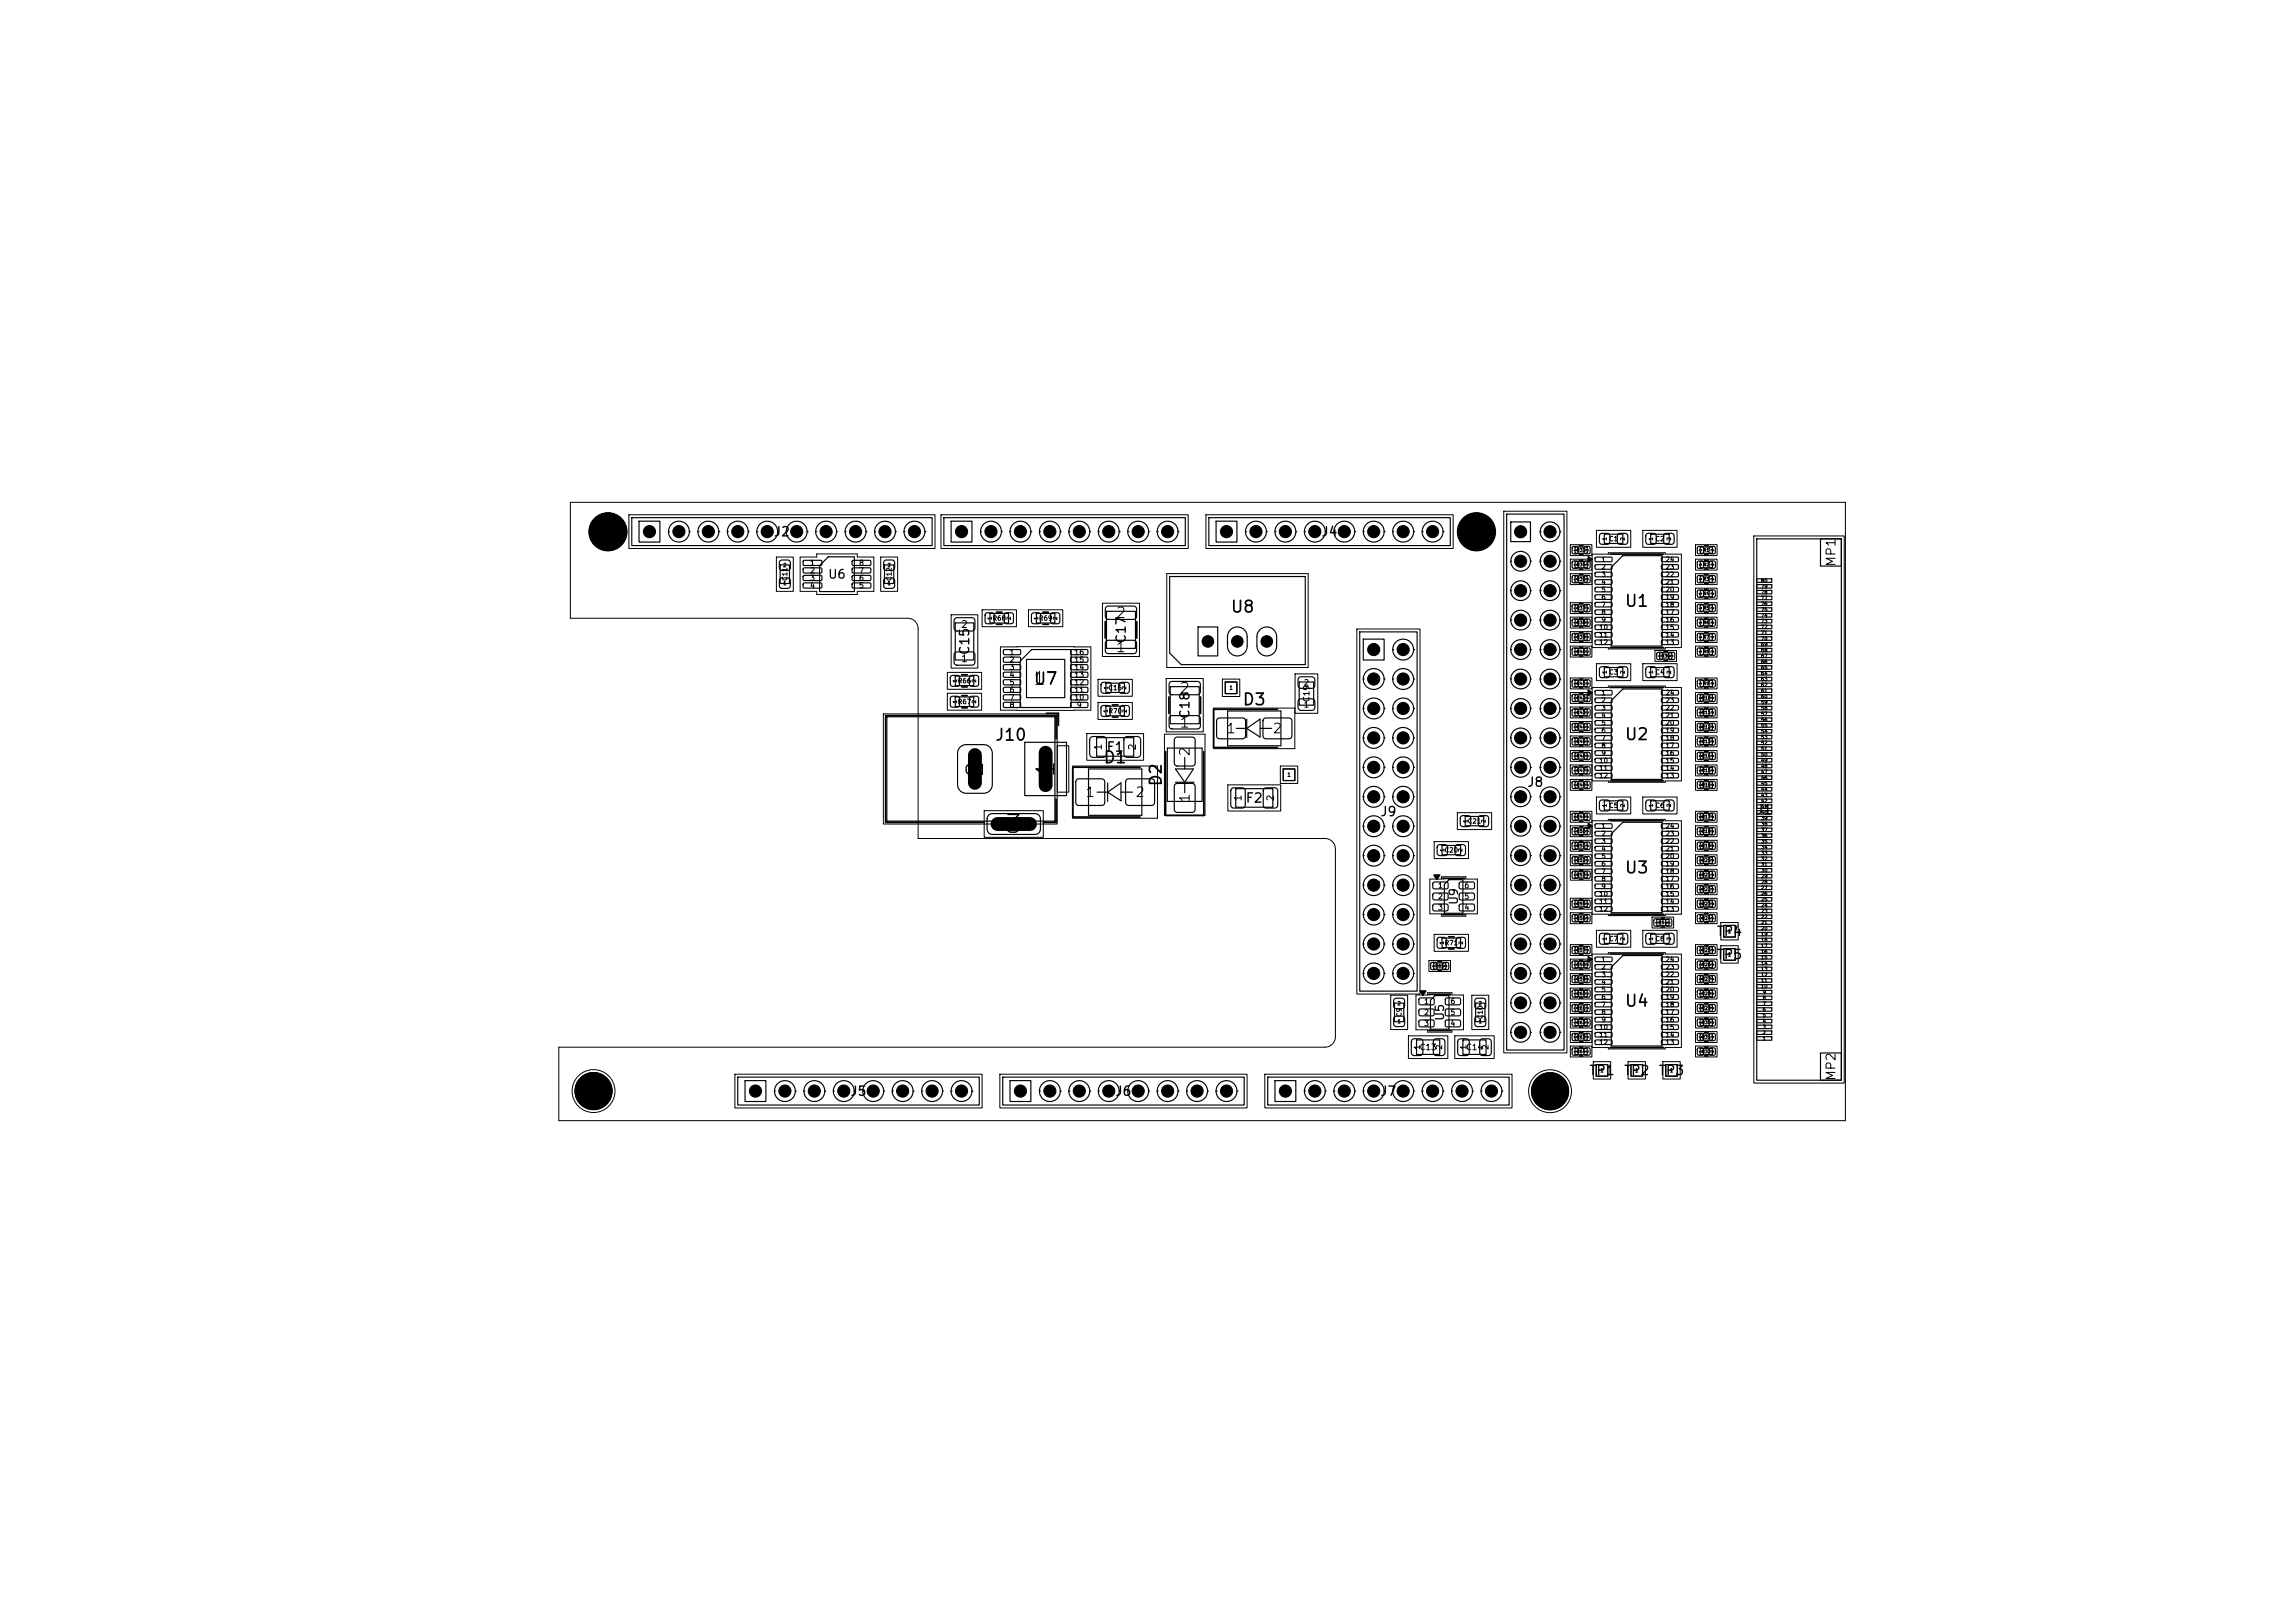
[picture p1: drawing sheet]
<svg xmlns="http://www.w3.org/2000/svg" width="297mm" height="210mm" viewBox="0 0 297 210" stroke-linecap="round" stroke-linejoin="round" font-family="sans-serif">
<defs><g id="words">
<g font-size="2.3">
<text x="137.1" y="100.8" transform="rotate(-90 137.1 100.8)">1</text>
<text x="129.9" y="108.4">3</text>
</g>
<text font-size="2.1" x="127.8" y="100.7" transform="rotate(-90 127.8 100.7)">2</text>
<text font-size="1.6" x="133.6" y="89.1">17</text>
<g font-size="1.5">
<text x="159.2" y="79.6">U8</text>
<text x="210.2" y="78.9">U1</text>
<text x="133.7" y="88.9">U7</text>
<text x="160.7" y="91.6">D3</text>
<text x="128.7" y="96.2">J10</text>
<text x="142.7" y="99.1">D1</text>
<text x="150.7" y="101.9" transform="rotate(-90 150.7 101.9)">D2</text>
<text x="210.2" y="96.1">U2</text>
<text x="210.2" y="113.4">U3</text>
<text x="210.2" y="130.6">U4</text>
</g>
<g font-size="1.3">
<text x="144.3" y="80.3">2</text>
<text x="157.3" y="83.7" transform="rotate(-90 157.3 83.7)">1</text>
<text x="161.1" y="83.7" transform="rotate(-90 161.1 83.7)">2</text>
<text x="164.9" y="83.7" transform="rotate(-90 164.9 83.7)">3</text>
<text x="144.3" y="84.7">1</text>
<text x="152.5" y="94.5">1</text>
<text x="152.5" y="90.1">2</text>
<text x="158.6" y="95.2">1</text>
<text x="164.6" y="95.2">2</text>
<text x="154.3" y="98" transform="rotate(-90 154.3 98)">2</text>
<text x="140.4" y="103.4">1</text>
<text x="146.8" y="103.4">2</text>
<text x="154.3" y="104" transform="rotate(-90 154.3 104)">1</text>
</g>
<g font-size="1.2">
<text x="100" y="69.7">J2</text>
<text x="170.9" y="69.7">J4</text>
<text x="237.8" y="73.4" transform="rotate(-90 237.8 73.4)">MP1</text>
<text x="146" y="83.4" transform="rotate(-90 146 83.4)">C17</text>
<text x="125.7" y="84.9" transform="rotate(-90 125.7 84.9)">C15</text>
<text x="154.2" y="93.1" transform="rotate(-90 154.2 93.1)">C18</text>
<text x="143.1" y="97.6">F1</text>
<text x="161.1" y="104.2">F2</text>
<text x="178.5" y="105.9">J9</text>
<text x="197.5" y="102.1">J8</text>
<text x="227.2" y="105.7">J1</text>
<text x="222.1" y="121.4">TP4</text>
<text x="222.1" y="124.4">TP5</text>
<text x="110" y="142.1">J5</text>
<text x="144.2" y="142.1">J6</text>
<text x="178.5" y="142.1">J7</text>
<text x="205.6" y="139.4">TP1</text>
<text x="210.1" y="139.4">TP2</text>
<text x="214.6" y="139.4">TP3</text>
<text x="237.8" y="139.9" transform="rotate(-90 237.8 139.9)">MP2</text>
</g>
<g font-size="1.1">
<text x="107.1" y="75.2">U6</text>
<text x="188.9" y="117.2" transform="rotate(-90 188.9 117.2)">U9</text>
<text x="187.1" y="132.2" transform="rotate(-90 187.1 132.2)">U5</text>
</g>
<g font-size=".9">
<text x="83.5" y="69.5">1</text>
<text x="87.3" y="69.5">2</text>
<text x="91.2" y="69.5">3</text>
<text x="95" y="69.5">4</text>
<text x="98.8" y="69.5">5</text>
<text x="102.6" y="69.5">6</text>
<text x="106.4" y="69.5">7</text>
<text x="110.2" y="69.5">8</text>
<text x="114" y="69.5">9</text>
<text x="117.4" y="69.5">10</text>
<text x="123.9" y="69.5">1</text>
<text x="127.7" y="69.5">2</text>
<text x="131.5" y="69.5">3</text>
<text x="135.3" y="69.5">4</text>
<text x="139.2" y="69.5">5</text>
<text x="143" y="69.5">6</text>
<text x="146.8" y="69.5">7</text>
<text x="150.6" y="69.5">8</text>
<text x="158.2" y="69.5">1</text>
<text x="162" y="69.5">2</text>
<text x="165.8" y="69.5">3</text>
<text x="169.6" y="69.5">4</text>
<text x="173.4" y="69.5">5</text>
<text x="177.3" y="69.5">6</text>
<text x="181.1" y="69.5">7</text>
<text x="184.9" y="69.5">8</text>
<text x="124.3" y="81.5">2</text>
<text x="124.3" y="85.9">1</text>
<text x="177.3" y="84.7">1</text>
<text x="177.3" y="88.5">3</text>
<text x="181.1" y="84.7">2</text>
<text x="181.1" y="88.5">4</text>
<text x="177.3" y="92.4">5</text>
<text x="181.1" y="92.4">6</text>
<text x="142.8" y="97.2" transform="rotate(-90 142.8 97.2)">1</text>
<text x="147.2" y="97.2" transform="rotate(-90 147.2 97.2)">2</text>
<text x="177.3" y="96.2">7</text>
<text x="177.3" y="100">9</text>
<text x="180.6" y="100">10</text>
<text x="181.1" y="96.2">8</text>
<text x="160.9" y="103.8" transform="rotate(-90 160.9 103.8)">1</text>
<text x="165.1" y="103.8" transform="rotate(-90 165.1 103.8)">2</text>
<text x="176.8" y="103.8">11</text>
<text x="176.8" y="107.6">13</text>
<text x="180.6" y="103.8">12</text>
<text x="180.6" y="107.6">14</text>
<text x="176.8" y="111.4">15</text>
<text x="180.6" y="111.4">16</text>
<text x="176.8" y="115.2">17</text>
<text x="176.8" y="119">19</text>
<text x="180.6" y="115.2">18</text>
<text x="180.6" y="119">20</text>
<text x="176.8" y="122.8">21</text>
<text x="180.6" y="122.8">22</text>
<text x="176.8" y="126.6">23</text>
<text x="180.6" y="126.6">24</text>
<text x="97.2" y="141.9">1</text>
<text x="101.1" y="141.9">2</text>
<text x="104.9" y="141.9">3</text>
<text x="108.7" y="141.9">4</text>
<text x="112.5" y="141.9">5</text>
<text x="116.3" y="141.9">6</text>
<text x="120.1" y="141.9">7</text>
<text x="123.9" y="141.9">8</text>
<text x="131.5" y="141.9">1</text>
<text x="135.3" y="141.9">2</text>
<text x="139.2" y="141.9">3</text>
<text x="143" y="141.9">4</text>
<text x="146.8" y="141.9">5</text>
<text x="150.6" y="141.9">6</text>
<text x="154.4" y="141.9">7</text>
<text x="158.2" y="141.9">8</text>
<text x="165.8" y="141.9">1</text>
<text x="169.6" y="141.9">2</text>
<text x="173.4" y="141.9">3</text>
<text x="177.3" y="141.9">4</text>
<text x="181.1" y="141.9">5</text>
<text x="184.9" y="141.9">6</text>
<text x="188.7" y="141.9">7</text>
<text x="192.5" y="141.9">8</text>
</g>
<g font-size=".8">
<text x="196.3" y="69.5">1</text>
<text x="200.1" y="69.5">2</text>
<text x="196.3" y="73.3">3</text>
<text x="196.3" y="77.1">5</text>
<text x="200.1" y="73.3">4</text>
<text x="200.1" y="77.1">6</text>
<text x="196.3" y="80.9">7</text>
<text x="200.1" y="80.9">8</text>
<text x="195.9" y="88.5">11</text>
<text x="196.3" y="84.7">9</text>
<text x="199.7" y="84.7">10</text>
<text x="199.7" y="88.5">12</text>
<text x="169.6" y="90.9" transform="rotate(-90 169.6 90.9)">C19</text>
<text x="195.9" y="92.3">13</text>
<text x="199.7" y="92.3">14</text>
<text x="195.9" y="96.1">15</text>
<text x="195.9" y="99.9">17</text>
<text x="199.7" y="96.1">16</text>
<text x="199.7" y="99.9">18</text>
<text x="195.9" y="103.7">19</text>
<text x="195.9" y="107.6">21</text>
<text x="199.7" y="103.7">20</text>
<text x="199.7" y="107.6">22</text>
<text x="195.9" y="111.4">23</text>
<text x="199.7" y="111.4">24</text>
<text x="195.9" y="115.2">25</text>
<text x="195.9" y="119">27</text>
<text x="199.7" y="115.2">26</text>
<text x="199.7" y="119">28</text>
<text x="195.9" y="122.8">29</text>
<text x="199.7" y="122.8">30</text>
<text x="195.9" y="126.6">31</text>
<text x="195.9" y="130.4">33</text>
<text x="199.7" y="126.6">32</text>
<text x="199.7" y="130.4">34</text>
<text x="183.7" y="136.1">C13</text>
<text x="189.7" y="136.1">C14</text>
<text x="195.9" y="134.2">35</text>
<text x="199.7" y="134.2">36</text>
</g>
<g font-size=".7">
<text x="104.8" y="73.3">1</text>
<text x="104.8" y="74.3">2</text>
<text x="104.8" y="75.3">3</text>
<text x="104.8" y="76.3">4</text>
<text x="111.1" y="76.3">5</text>
<text x="111.1" y="75.3">6</text>
<text x="111.1" y="74.3">7</text>
<text x="111.1" y="73.3">8</text>
<text x="130.6" y="84.9">1</text>
<text x="130.6" y="85.9">2</text>
<text x="130.6" y="86.8">3</text>
<text x="130.6" y="87.8">4</text>
<text x="130.6" y="88.8">5</text>
<text x="130.6" y="89.8">6</text>
<text x="139" y="89.8">11</text>
<text x="139" y="88.8">12</text>
<text x="139" y="87.8">13</text>
<text x="139" y="86.8">14</text>
<text x="139" y="85.9">15</text>
<text x="139" y="84.9">16</text>
<text x="168.6" y="88.9">2</text>
<text x="130.6" y="90.7">7</text>
<text x="130.6" y="91.7">8</text>
<text x="139" y="90.7">10</text>
<text x="139.3" y="91.7">9</text>
<text x="168.6" y="91.7">1</text>
<text x="186" y="115.1">1</text>
<text x="186" y="116.5">2</text>
<text x="186" y="117.9">3</text>
<text x="189.4" y="117.9">4</text>
<text x="189.4" y="116.5">5</text>
<text x="189.4" y="115.1">6</text>
<text x="184.2" y="130.1">1</text>
<text x="184.2" y="131.5">2</text>
<text x="187.6" y="131.5">5</text>
<text x="187.6" y="130.1">6</text>
<text x="183.9" y="135.9" transform="rotate(-90 183.9 135.9)">1</text>
<text x="184.2" y="132.9">3</text>
<text x="186.8" y="135.9" transform="rotate(-90 186.8 135.9)">2</text>
<text x="187.6" y="132.9">4</text>
<text x="189.9" y="135.9" transform="rotate(-90 189.9 135.9)">1</text>
<text x="192.8" y="135.9" transform="rotate(-90 192.8 135.9)">2</text>
</g>
<g font-size=".6">
<text x="208.2" y="70.2">C1</text>
<text x="214.2" y="70.2">C2</text>
<text x="102" y="75.2" transform="rotate(-90 102 75.2)">C11</text>
<text x="115.5" y="75.2" transform="rotate(-90 115.5 75.2)">C12</text>
<text x="207.2" y="72.8">1</text>
<text x="207.2" y="73.8">2</text>
<text x="207.2" y="74.8">3</text>
<text x="207.2" y="75.8">4</text>
<text x="207.2" y="76.7">5</text>
<text x="207.2" y="77.7">6</text>
<text x="215.5" y="77.7">19</text>
<text x="215.5" y="76.7">20</text>
<text x="215.5" y="75.8">21</text>
<text x="215.5" y="74.8">22</text>
<text x="215.5" y="73.8">23</text>
<text x="215.5" y="72.8">24</text>
<text x="128.4" y="80.5">R68</text>
<text x="134.4" y="80.5">R69</text>
<text x="206.9" y="81.6">10</text>
<text x="206.9" y="82.6">11</text>
<text x="206.9" y="83.6">12</text>
<text x="207.2" y="78.7">7</text>
<text x="207.2" y="79.7">8</text>
<text x="207.2" y="80.6">9</text>
<text x="215.5" y="83.6">13</text>
<text x="215.5" y="82.6">14</text>
<text x="215.5" y="81.6">15</text>
<text x="215.5" y="80.6">16</text>
<text x="215.5" y="79.7">17</text>
<text x="215.5" y="78.7">18</text>
<text x="123.9" y="88.6">R66</text>
<text x="143.4" y="89.5">C16</text>
<text x="208.2" y="87.4">C3</text>
<text x="214.2" y="87.4">C4</text>
<text x="123.9" y="91.3">R67</text>
<text x="143.4" y="92.5">R70</text>
<text x="207.2" y="90.1">1</text>
<text x="207.2" y="91.1">2</text>
<text x="207.2" y="92">3</text>
<text x="207.2" y="93">4</text>
<text x="207.2" y="94">5</text>
<text x="207.2" y="95">6</text>
<text x="207.2" y="95.9">7</text>
<text x="215.5" y="95.9">18</text>
<text x="215.5" y="95">19</text>
<text x="215.5" y="94">20</text>
<text x="215.5" y="93">21</text>
<text x="215.5" y="92">22</text>
<text x="215.5" y="91.1">23</text>
<text x="215.5" y="90.1">24</text>
<text x="206.9" y="98.9">10</text>
<text x="206.9" y="99.8">11</text>
<text x="206.9" y="100.8">12</text>
<text x="207.2" y="96.9">8</text>
<text x="207.2" y="97.9">9</text>
<text x="215.5" y="100.8">13</text>
<text x="215.5" y="99.8">14</text>
<text x="215.5" y="98.9">15</text>
<text x="215.5" y="97.9">16</text>
<text x="215.5" y="96.9">17</text>
<text x="189.9" y="106.7">C21</text>
<text x="207.2" y="107.3">1</text>
<text x="208.2" y="104.7">C5</text>
<text x="214.2" y="104.7">C6</text>
<text x="215.5" y="107.3">24</text>
<text x="186.9" y="110.5">C20</text>
<text x="207.2" y="108.3">2</text>
<text x="207.2" y="109.3">3</text>
<text x="207.2" y="110.3">4</text>
<text x="207.2" y="111.2">5</text>
<text x="207.2" y="112.2">6</text>
<text x="207.2" y="113.2">7</text>
<text x="215.5" y="113.2">18</text>
<text x="215.5" y="112.2">19</text>
<text x="215.5" y="111.2">20</text>
<text x="215.5" y="110.3">21</text>
<text x="215.5" y="109.3">22</text>
<text x="215.5" y="108.3">23</text>
<text x="206.9" y="116.1">10</text>
<text x="206.9" y="117.1">11</text>
<text x="206.9" y="118.1">12</text>
<text x="207.2" y="114.2">8</text>
<text x="207.2" y="115.1">9</text>
<text x="215.5" y="118.1">13</text>
<text x="215.5" y="117.1">14</text>
<text x="215.5" y="116.1">15</text>
<text x="215.5" y="115.1">16</text>
<text x="215.5" y="114.2">17</text>
<text x="186.9" y="122.5">R71</text>
<text x="207.2" y="124.6">1</text>
<text x="207.2" y="125.6">2</text>
<text x="208.2" y="121.9">C7</text>
<text x="214.2" y="121.9">C8</text>
<text x="215.5" y="125.6">23</text>
<text x="215.5" y="124.6">24</text>
<text x="181.5" y="131.6" transform="rotate(-90 181.5 131.6)">C9</text>
<text x="192" y="131.9" transform="rotate(-90 192 131.9)">C10</text>
<text x="207.2" y="126.5">3</text>
<text x="207.2" y="127.5">4</text>
<text x="207.2" y="128.5">5</text>
<text x="207.2" y="129.5">6</text>
<text x="207.2" y="130.4">7</text>
<text x="207.2" y="131.4">8</text>
<text x="215.5" y="131.4">17</text>
<text x="215.5" y="130.4">18</text>
<text x="215.5" y="129.5">19</text>
<text x="215.5" y="128.5">20</text>
<text x="215.5" y="127.5">21</text>
<text x="215.5" y="126.5">22</text>
<text x="206.9" y="133.4">10</text>
<text x="206.9" y="134.3">11</text>
<text x="206.9" y="135.3">12</text>
<text x="207.2" y="132.4">9</text>
<text x="215.5" y="135.3">13</text>
<text x="215.5" y="134.3">14</text>
<text x="215.5" y="133.4">15</text>
<text x="215.5" y="132.4">16</text>
</g>
<g font-size=".5">
<text x="208" y="70" transform="rotate(-90 208 70)">1</text>
<text x="210.3" y="70" transform="rotate(-90 210.3 70)">2</text>
<text x="214" y="70" transform="rotate(-90 214 70)">1</text>
<text x="216.3" y="70" transform="rotate(-90 216.3 70)">2</text>
<text x="101.3" y="75.8">1</text>
<text x="101.3" y="73.5">2</text>
<text x="114.8" y="75.8">1</text>
<text x="114.8" y="73.5">2</text>
<text x="128.4" y="80.3" transform="rotate(-90 128.4 80.3)">1</text>
<text x="130.9" y="80.3" transform="rotate(-90 130.9 80.3)">2</text>
<text x="134.4" y="80.3" transform="rotate(-90 134.4 80.3)">1</text>
<text x="136.9" y="80.3" transform="rotate(-90 136.9 80.3)">2</text>
<text x="123.9" y="88.4" transform="rotate(-90 123.9 88.4)">1</text>
<text x="126.4" y="88.4" transform="rotate(-90 126.4 88.4)">2</text>
<text x="143.5" y="89.3" transform="rotate(-90 143.5 89.3)">1</text>
<text x="145.8" y="89.3" transform="rotate(-90 145.8 89.3)">2</text>
<text x="159" y="89.4">1</text>
<text x="208" y="87.2" transform="rotate(-90 208 87.2)">1</text>
<text x="210.3" y="87.2" transform="rotate(-90 210.3 87.2)">2</text>
<text x="214" y="87.2" transform="rotate(-90 214 87.2)">1</text>
<text x="216.3" y="87.2" transform="rotate(-90 216.3 87.2)">2</text>
<text x="123.9" y="91.1" transform="rotate(-90 123.9 91.1)">1</text>
<text x="126.4" y="91.1" transform="rotate(-90 126.4 91.1)">2</text>
<text x="143.4" y="92.3" transform="rotate(-90 143.4 92.3)">1</text>
<text x="145.9" y="92.3" transform="rotate(-90 145.9 92.3)">2</text>
<text x="166.5" y="100.6">1</text>
<text x="190" y="106.5" transform="rotate(-90 190 106.5)">1</text>
<text x="192.3" y="106.5" transform="rotate(-90 192.3 106.5)">2</text>
<text x="208" y="104.5" transform="rotate(-90 208 104.5)">1</text>
<text x="210.3" y="104.5" transform="rotate(-90 210.3 104.5)">2</text>
<text x="214" y="104.5" transform="rotate(-90 214 104.5)">1</text>
<text x="216.3" y="104.5" transform="rotate(-90 216.3 104.5)">2</text>
<text x="187" y="110.3" transform="rotate(-90 187 110.3)">1</text>
<text x="189.3" y="110.3" transform="rotate(-90 189.3 110.3)">2</text>
<text x="186.9" y="122.3" transform="rotate(-90 186.9 122.3)">1</text>
<text x="189.4" y="122.3" transform="rotate(-90 189.4 122.3)">2</text>
<text x="208" y="121.7" transform="rotate(-90 208 121.7)">1</text>
<text x="210.3" y="121.7" transform="rotate(-90 210.3 121.7)">2</text>
<text x="214" y="121.7" transform="rotate(-90 214 121.7)">1</text>
<text x="216.3" y="121.7" transform="rotate(-90 216.3 121.7)">2</text>
<text x="223.5" y="120.9">1</text>
<text x="223.5" y="123.9">1</text>
<text x="180.8" y="130.2">2</text>
<text x="191.3" y="130.2">2</text>
<text x="180.8" y="132.5">1</text>
<text x="191.3" y="132.5">1</text>
<text x="207" y="138.9">1</text>
<text x="211.5" y="138.9">1</text>
<text x="216" y="138.9">1</text>
</g>
<g font-size=".4">
<text x="204" y="71.5">R33</text>
<text x="220.4" y="71.5">R1</text>
<text x="204" y="75.2">R35</text>
<text x="204" y="73.4">R34</text>
<text x="220.4" y="75.2">R3</text>
<text x="220.4" y="77.1">R4</text>
<text x="220.4" y="73.4">R2</text>
<text x="227.8" y="77.7">77</text>
<text x="227.8" y="77">78</text>
<text x="227.8" y="76.2">79</text>
<text x="227.8" y="75.5">80</text>
<text x="204" y="82.7">R39</text>
<text x="204" y="79">R37</text>
<text x="204" y="80.9">R38</text>
<text x="220.4" y="79">R5</text>
<text x="220.4" y="80.9">R6</text>
<text x="220.4" y="82.7">R7</text>
<text x="227.8" y="83.7">69</text>
<text x="227.8" y="83">70</text>
<text x="227.8" y="82.2">71</text>
<text x="227.8" y="81.5">72</text>
<text x="227.8" y="80.7">73</text>
<text x="227.8" y="80">74</text>
<text x="227.8" y="79.2">75</text>
<text x="227.8" y="78.5">76</text>
<text x="204" y="88.7">R41</text>
<text x="204" y="84.6">R40</text>
<text x="215" y="85.2">R36</text>
<text x="220.4" y="84.6">R8</text>
<text x="220.4" y="88.7">R9</text>
<text x="227.8" y="89.7">61</text>
<text x="227.8" y="89">62</text>
<text x="227.8" y="88.2">63</text>
<text x="227.8" y="87.5">64</text>
<text x="227.8" y="86.7">65</text>
<text x="227.8" y="86">66</text>
<text x="227.8" y="85.2">67</text>
<text x="227.8" y="84.5">68</text>
<text x="204" y="94.4">R44</text>
<text x="204" y="90.6">R42</text>
<text x="204" y="92.5">R43</text>
<text x="220.2" y="94.4">R12</text>
<text x="220.2" y="92.5">R11</text>
<text x="220.2" y="90.6">R10</text>
<text x="227.8" y="95.7">53</text>
<text x="227.8" y="95">54</text>
<text x="227.8" y="94.2">55</text>
<text x="227.8" y="93.5">56</text>
<text x="227.8" y="92.7">57</text>
<text x="227.8" y="92">58</text>
<text x="227.8" y="91.2">59</text>
<text x="227.8" y="90.5">60</text>
<text x="204" y="100">R47</text>
<text x="204" y="96.2">R45</text>
<text x="204" y="101.9">R48</text>
<text x="204" y="98.1">R46</text>
<text x="220.2" y="100">R15</text>
<text x="220.2" y="101.9">R16</text>
<text x="220.2" y="96.2">R13</text>
<text x="220.2" y="98.1">R14</text>
<text x="227.8" y="101.7">45</text>
<text x="227.8" y="101">46</text>
<text x="227.8" y="100.2">47</text>
<text x="227.8" y="99.5">48</text>
<text x="227.8" y="98.7">49</text>
<text x="227.8" y="98">50</text>
<text x="227.8" y="97.2">51</text>
<text x="227.8" y="96.5">52</text>
<text x="204" y="106">R49</text>
<text x="204" y="107.9">R50</text>
<text x="220.2" y="106">R17</text>
<text x="220.2" y="107.9">R18</text>
<text x="227.8" y="107.7">37</text>
<text x="227.8" y="107">38</text>
<text x="227.8" y="106.2">39</text>
<text x="227.8" y="105.5">40</text>
<text x="227.8" y="104.7">41</text>
<text x="227.8" y="104">42</text>
<text x="227.8" y="103.2">43</text>
<text x="227.8" y="102.5">44</text>
<text x="204" y="113.5">R53</text>
<text x="204" y="111.6">R52</text>
<text x="204" y="109.7">R51</text>
<text x="220.2" y="109.7">R19</text>
<text x="220.2" y="111.6">R20</text>
<text x="220.2" y="113.5">R21</text>
<text x="227.8" y="113.7">29</text>
<text x="227.8" y="113">30</text>
<text x="227.8" y="112.2">31</text>
<text x="227.8" y="111.5">32</text>
<text x="227.8" y="110.7">33</text>
<text x="227.8" y="110">34</text>
<text x="227.8" y="109.2">35</text>
<text x="227.8" y="108.5">36</text>
<text x="204" y="119.1">R56</text>
<text x="204" y="117.2">R55</text>
<text x="214.6" y="119.7">R54</text>
<text x="220.2" y="119.1">R24</text>
<text x="220.2" y="115.4">R22</text>
<text x="220.2" y="117.2">R23</text>
<text x="227.8" y="119.7">21</text>
<text x="227.8" y="119">22</text>
<text x="227.8" y="118.2">23</text>
<text x="227.8" y="117.5">24</text>
<text x="227.8" y="116.7">25</text>
<text x="227.8" y="116">26</text>
<text x="227.8" y="115.2">27</text>
<text x="227.8" y="114.5">28</text>
<text x="185.7" y="125.3">R65</text>
<text x="204" y="123.2">R57</text>
<text x="204" y="125.1">R58</text>
<text x="220.2" y="123.2">R25</text>
<text x="220.2" y="125.1">R26</text>
<text x="227.8" y="125.7">13</text>
<text x="227.8" y="125">14</text>
<text x="227.8" y="124.2">15</text>
<text x="227.8" y="123.5">16</text>
<text x="227.8" y="122.7">17</text>
<text x="227.8" y="122">18</text>
<text x="227.8" y="121.2">19</text>
<text x="227.8" y="120.5">20</text>
<text x="204" y="130.7">R61</text>
<text x="204" y="127">R59</text>
<text x="204" y="128.9">R60</text>
<text x="220.2" y="127">R27</text>
<text x="220.2" y="128.9">R28</text>
<text x="220.2" y="130.7">R29</text>
<text x="227.8" y="128">10</text>
<text x="227.8" y="127.2">11</text>
<text x="227.8" y="126.5">12</text>
<text x="228.1" y="131.7">5</text>
<text x="228.1" y="131">6</text>
<text x="228.1" y="130.2">7</text>
<text x="228.1" y="129.5">8</text>
<text x="228.1" y="128.7">9</text>
<text x="204" y="136.4">R64</text>
<text x="204" y="132.6">R62</text>
<text x="204" y="134.5">R63</text>
<text x="220.2" y="136.4">R32</text>
<text x="220.2" y="132.6">R30</text>
<text x="220.2" y="134.5">R31</text>
<text x="228.1" y="134.7">1</text>
<text x="228.1" y="134">2</text>
<text x="228.1" y="133.2">3</text>
<text x="228.1" y="132.5">4</text>
</g>
<g font-size=".3">
<text x="204.1" y="71.4" transform="rotate(-90 204.1 71.4)">1</text>
<text x="205.6" y="71.4" transform="rotate(-90 205.6 71.4)">2</text>
<text x="220.3" y="71.4" transform="rotate(-90 220.3 71.4)">1</text>
<text x="221.8" y="71.4" transform="rotate(-90 221.8 71.4)">2</text>
<text x="204.1" y="75.1" transform="rotate(-90 204.1 75.1)">1</text>
<text x="204.1" y="73.2" transform="rotate(-90 204.1 73.2)">1</text>
<text x="205.6" y="75.1" transform="rotate(-90 205.6 75.1)">2</text>
<text x="205.6" y="73.2" transform="rotate(-90 205.6 73.2)">2</text>
<text x="220.3" y="77" transform="rotate(-90 220.3 77)">1</text>
<text x="220.3" y="75.1" transform="rotate(-90 220.3 75.1)">1</text>
<text x="220.3" y="73.2" transform="rotate(-90 220.3 73.2)">1</text>
<text x="221.8" y="77" transform="rotate(-90 221.8 77)">2</text>
<text x="221.8" y="75.1" transform="rotate(-90 221.8 75.1)">2</text>
<text x="221.8" y="73.2" transform="rotate(-90 221.8 73.2)">2</text>
<text x="204.1" y="82.6" transform="rotate(-90 204.1 82.6)">1</text>
<text x="204.1" y="80.7" transform="rotate(-90 204.1 80.7)">1</text>
<text x="204.1" y="78.9" transform="rotate(-90 204.1 78.9)">1</text>
<text x="205.6" y="82.6" transform="rotate(-90 205.6 82.6)">2</text>
<text x="205.6" y="80.7" transform="rotate(-90 205.6 80.7)">2</text>
<text x="205.6" y="78.9" transform="rotate(-90 205.6 78.9)">2</text>
<text x="220.3" y="82.6" transform="rotate(-90 220.3 82.6)">1</text>
<text x="220.3" y="80.7" transform="rotate(-90 220.3 80.7)">1</text>
<text x="220.3" y="78.9" transform="rotate(-90 220.3 78.9)">1</text>
<text x="221.8" y="82.6" transform="rotate(-90 221.8 82.6)">2</text>
<text x="221.8" y="80.7" transform="rotate(-90 221.8 80.7)">2</text>
<text x="221.8" y="78.9" transform="rotate(-90 221.8 78.9)">2</text>
<text x="204.1" y="88.6" transform="rotate(-90 204.1 88.6)">1</text>
<text x="204.1" y="84.5" transform="rotate(-90 204.1 84.5)">1</text>
<text x="205.6" y="88.6" transform="rotate(-90 205.6 88.6)">2</text>
<text x="205.6" y="84.5" transform="rotate(-90 205.6 84.5)">2</text>
<text x="215" y="85.1" transform="rotate(-90 215 85.1)">1</text>
<text x="216.6" y="85.1" transform="rotate(-90 216.6 85.1)">2</text>
<text x="220.3" y="88.6" transform="rotate(-90 220.3 88.6)">1</text>
<text x="220.3" y="84.5" transform="rotate(-90 220.3 84.5)">1</text>
<text x="221.8" y="88.6" transform="rotate(-90 221.8 88.6)">2</text>
<text x="221.8" y="84.5" transform="rotate(-90 221.8 84.5)">2</text>
<text x="204.1" y="94.2" transform="rotate(-90 204.1 94.2)">1</text>
<text x="204.1" y="92.4" transform="rotate(-90 204.1 92.4)">1</text>
<text x="204.1" y="90.5" transform="rotate(-90 204.1 90.5)">1</text>
<text x="205.6" y="94.2" transform="rotate(-90 205.6 94.2)">2</text>
<text x="205.6" y="92.4" transform="rotate(-90 205.6 92.4)">2</text>
<text x="205.6" y="90.5" transform="rotate(-90 205.6 90.5)">2</text>
<text x="220.3" y="94.2" transform="rotate(-90 220.3 94.2)">1</text>
<text x="220.3" y="92.4" transform="rotate(-90 220.3 92.4)">1</text>
<text x="220.3" y="90.5" transform="rotate(-90 220.3 90.5)">1</text>
<text x="221.8" y="94.2" transform="rotate(-90 221.8 94.2)">2</text>
<text x="221.8" y="92.4" transform="rotate(-90 221.8 92.4)">2</text>
<text x="221.8" y="90.5" transform="rotate(-90 221.8 90.5)">2</text>
<text x="204.1" y="101.7" transform="rotate(-90 204.1 101.7)">1</text>
<text x="204.1" y="99.9" transform="rotate(-90 204.1 99.9)">1</text>
<text x="204.1" y="98" transform="rotate(-90 204.1 98)">1</text>
<text x="204.1" y="96.1" transform="rotate(-90 204.1 96.1)">1</text>
<text x="205.6" y="101.7" transform="rotate(-90 205.6 101.7)">2</text>
<text x="205.6" y="99.9" transform="rotate(-90 205.6 99.9)">2</text>
<text x="205.6" y="98" transform="rotate(-90 205.6 98)">2</text>
<text x="205.6" y="96.1" transform="rotate(-90 205.6 96.1)">2</text>
<text x="220.3" y="101.7" transform="rotate(-90 220.3 101.7)">1</text>
<text x="220.3" y="99.9" transform="rotate(-90 220.3 99.9)">1</text>
<text x="220.3" y="98" transform="rotate(-90 220.3 98)">1</text>
<text x="220.3" y="96.1" transform="rotate(-90 220.3 96.1)">1</text>
<text x="221.8" y="101.7" transform="rotate(-90 221.8 101.7)">2</text>
<text x="221.8" y="99.9" transform="rotate(-90 221.8 99.9)">2</text>
<text x="221.8" y="98" transform="rotate(-90 221.8 98)">2</text>
<text x="221.8" y="96.1" transform="rotate(-90 221.8 96.1)">2</text>
<text x="204.1" y="107.7" transform="rotate(-90 204.1 107.7)">1</text>
<text x="204.1" y="105.9" transform="rotate(-90 204.1 105.9)">1</text>
<text x="205.6" y="107.7" transform="rotate(-90 205.6 107.7)">2</text>
<text x="205.6" y="105.9" transform="rotate(-90 205.6 105.9)">2</text>
<text x="220.3" y="107.7" transform="rotate(-90 220.3 107.7)">1</text>
<text x="220.3" y="105.9" transform="rotate(-90 220.3 105.9)">1</text>
<text x="221.8" y="107.7" transform="rotate(-90 221.8 107.7)">2</text>
<text x="221.8" y="105.9" transform="rotate(-90 221.8 105.9)">2</text>
<text x="204.1" y="113.4" transform="rotate(-90 204.1 113.4)">1</text>
<text x="204.1" y="111.5" transform="rotate(-90 204.1 111.5)">1</text>
<text x="204.1" y="109.6" transform="rotate(-90 204.1 109.6)">1</text>
<text x="205.6" y="113.4" transform="rotate(-90 205.6 113.4)">2</text>
<text x="205.6" y="111.5" transform="rotate(-90 205.6 111.5)">2</text>
<text x="205.6" y="109.6" transform="rotate(-90 205.6 109.6)">2</text>
<text x="220.3" y="113.4" transform="rotate(-90 220.3 113.4)">1</text>
<text x="220.3" y="111.5" transform="rotate(-90 220.3 111.5)">1</text>
<text x="220.3" y="109.6" transform="rotate(-90 220.3 109.6)">1</text>
<text x="221.8" y="113.4" transform="rotate(-90 221.8 113.4)">2</text>
<text x="221.8" y="111.5" transform="rotate(-90 221.8 111.5)">2</text>
<text x="221.8" y="109.6" transform="rotate(-90 221.8 109.6)">2</text>
<text x="204.1" y="119" transform="rotate(-90 204.1 119)">1</text>
<text x="204.1" y="117.1" transform="rotate(-90 204.1 117.1)">1</text>
<text x="205.6" y="119" transform="rotate(-90 205.6 119)">2</text>
<text x="205.6" y="117.1" transform="rotate(-90 205.6 117.1)">2</text>
<text x="214.7" y="119.6" transform="rotate(-90 214.7 119.6)">1</text>
<text x="216.2" y="119.6" transform="rotate(-90 216.2 119.6)">2</text>
<text x="220.3" y="119" transform="rotate(-90 220.3 119)">1</text>
<text x="220.3" y="117.1" transform="rotate(-90 220.3 117.1)">1</text>
<text x="220.3" y="115.2" transform="rotate(-90 220.3 115.2)">1</text>
<text x="221.8" y="119" transform="rotate(-90 221.8 119)">2</text>
<text x="221.8" y="117.1" transform="rotate(-90 221.8 117.1)">2</text>
<text x="221.8" y="115.2" transform="rotate(-90 221.8 115.2)">2</text>
<text x="185.8" y="125.2" transform="rotate(-90 185.8 125.2)">1</text>
<text x="187.3" y="125.2" transform="rotate(-90 187.3 125.2)">2</text>
<text x="204.1" y="125" transform="rotate(-90 204.1 125)">1</text>
<text x="204.1" y="123.1" transform="rotate(-90 204.1 123.1)">1</text>
<text x="205.6" y="125" transform="rotate(-90 205.6 125)">2</text>
<text x="205.6" y="123.1" transform="rotate(-90 205.6 123.1)">2</text>
<text x="220.3" y="125" transform="rotate(-90 220.3 125)">1</text>
<text x="220.3" y="123.1" transform="rotate(-90 220.3 123.1)">1</text>
<text x="221.8" y="125" transform="rotate(-90 221.8 125)">2</text>
<text x="221.8" y="123.1" transform="rotate(-90 221.8 123.1)">2</text>
<text x="204.1" y="130.6" transform="rotate(-90 204.1 130.6)">1</text>
<text x="204.1" y="128.7" transform="rotate(-90 204.1 128.7)">1</text>
<text x="204.1" y="126.9" transform="rotate(-90 204.1 126.9)">1</text>
<text x="205.6" y="130.6" transform="rotate(-90 205.6 130.6)">2</text>
<text x="205.6" y="128.7" transform="rotate(-90 205.6 128.7)">2</text>
<text x="205.6" y="126.9" transform="rotate(-90 205.6 126.9)">2</text>
<text x="220.3" y="130.6" transform="rotate(-90 220.3 130.6)">1</text>
<text x="220.3" y="128.7" transform="rotate(-90 220.3 128.7)">1</text>
<text x="220.3" y="126.9" transform="rotate(-90 220.3 126.9)">1</text>
<text x="221.8" y="130.6" transform="rotate(-90 221.8 130.6)">2</text>
<text x="221.8" y="128.7" transform="rotate(-90 221.8 128.7)">2</text>
<text x="221.8" y="126.9" transform="rotate(-90 221.8 126.9)">2</text>
<text x="204.1" y="136.2" transform="rotate(-90 204.1 136.2)">1</text>
<text x="204.1" y="134.4" transform="rotate(-90 204.1 134.4)">1</text>
<text x="204.1" y="132.5" transform="rotate(-90 204.1 132.5)">1</text>
<text x="205.6" y="136.2" transform="rotate(-90 205.6 136.2)">2</text>
<text x="205.6" y="134.4" transform="rotate(-90 205.6 134.4)">2</text>
<text x="205.6" y="132.5" transform="rotate(-90 205.6 132.5)">2</text>
<text x="220.3" y="136.2" transform="rotate(-90 220.3 136.2)">1</text>
<text x="220.3" y="134.4" transform="rotate(-90 220.3 134.4)">1</text>
<text x="220.3" y="132.5" transform="rotate(-90 220.3 132.5)">1</text>
<text x="221.8" y="136.2" transform="rotate(-90 221.8 136.2)">2</text>
<text x="221.8" y="134.4" transform="rotate(-90 221.8 134.4)">2</text>
<text x="221.8" y="132.5" transform="rotate(-90 221.8 132.5)">2</text>
</g>
</g></defs>
<g fill="none" stroke="#000" stroke-width=".23">
<path d="M129 79.2h.7M135 79.2h.7M204.4 74.4h.4M204.4 75.5h.4M204.4 70.6h.4M204.4 71.8h.4M204.4 78.1h.4M204.4 79.3h.4M204.4 80h.4M204.4 72.5h.4M204.4 73.6h.4M208.4 71.7h6.9"/>
<path d="M220.6 74.4h.4M220.6 75.5h.4M220.6 70.6h.4M220.6 71.8h.4M220.6 78.1h.4M220.6 79.3h.4M220.6 80h.4M220.6 76.2h.4M220.6 77.4h.4M220.6 72.5h.4M220.6 73.6h.4M124.5 87.3h.7"/>
<path d="M124.5 88.9h.7M124.5 90h.7M124.5 91.6h.7M129 80.8h.7M135 80.8h.7M135.4 92.3h1.6v1.6M136.7 95.6v-3h-22.1v13.8h12.8M143 80.4v2.2M144 91.2h.7M144 92.8h.7M147.1 80.4v2.2M147.5 99.3h-8.7v6.4h8.7"/>
<path d="M150.8 97.2v8.3h5v-8.3M151.3 90.2v2.1M155.4 90.2v2.1M165.3 91.8h-8.2v4.9h8.2M204.4 93.5h.4M204.4 94.6h.4M204.4 99.1h.4M204.4 95.4h.4M204.4 96.5h.4M204.4 87.9h.4M204.4 89h.4M204.4 81.9h.4"/>
<path d="M204.4 83h.4M204.4 83.7h.4M204.4 84.9h.4M204.4 81.1h.4M204.4 91.6h.4M204.4 92.8h.4M204.4 97.2h.4M204.4 98.4h.4M204.4 89.7h.4M204.4 90.9h.4M208.4 88.9h6.9M208.4 83.8h6.9"/>
<path d="M215.3 84.3h.5M215.3 85.4h.5M220.6 93.5h.4M220.6 94.6h.4M220.6 99.1h.4M220.6 95.4h.4M220.6 96.5h.4M220.6 87.9h.4M220.6 89h.4M220.6 81.9h.4M220.6 83h.4M220.6 83.7h.4"/>
<path d="M220.6 84.9h.4M220.6 81.1h.4M220.6 91.6h.4M220.6 92.8h.4M220.6 97.2h.4M220.6 98.4h.4M220.6 89.7h.4M220.6 90.9h.4M136.7 103.4v3h-1.7M185.6 113.2h.7l-.4 .5zM186.8 113.7h2.7M186.8 118.3h2.7"/>
<path d="M204.4 108.9h.4M204.4 110h.4M204.4 105.1h.4M204.4 106.3h.4M204.4 100.3h.4M204.4 118.2h.4M204.4 119.4h.4M204.4 101h.4M204.4 102.1h.4M204.4 107h.4M204.4 108.1h.4M204.4 112.6h.4"/>
<path d="M204.4 113.8h.4M204.4 110.7h.4M204.4 111.9h.4M204.4 116.4h.4M204.4 117.5h.4M208.4 101.1h6.9M208.4 106.2h6.9M208.4 118.3h6.9M215 118.8h.4M215 119.9h.4M220.6 108.9h.4M220.6 110h.4"/>
<path d="M220.6 105.1h.4M220.6 106.3h.4M220.6 100.3h.4M220.6 118.2h.4M220.6 119.4h.4M220.6 101h.4M220.6 102.1h.4M220.6 107h.4M220.6 108.1h.4M220.6 112.6h.4M220.6 113.8h.4M220.6 114.5h.4"/>
<path d="M220.6 115.6h.4M220.6 110.7h.4M220.6 111.9h.4M220.6 116.4h.4M220.6 117.5h.4M183.8 128.2h.7l-.4 .5zM185 128.7h2.7M185 133.3h2.7M186.1 124.4h.4M186.1 125.6h.4M187.5 121.2h.7M187.5 122.8h.7"/>
<path d="M204.4 129.9h.4M204.4 131h.4M204.4 135.5h.4M204.4 136.6h.4M204.4 126.1h.4M204.4 127.3h.4M204.4 131.7h.4M204.4 132.9h.4M204.4 128h.4M204.4 129.1h.4M204.4 122.4h.4M204.4 123.5h.4"/>
<path d="M204.4 124.2h.4M204.4 125.4h.4M204.4 133.6h.4M204.4 134.8h.4M208.4 123.4h6.9M208.4 135.6h6.9M220.6 129.9h.4M220.6 131h.4M220.6 135.5h.4M220.6 136.6h.4M220.6 126.1h.4M220.6 127.3h.4"/>
<path d="M220.6 131.7h.4M220.6 132.9h.4M220.6 128h.4M220.6 129.1h.4M220.6 122.4h.4M220.6 123.5h.4M220.6 124.2h.4M220.6 125.4h.4M220.6 133.6h.4M220.6 134.8h.4"/>
</g>
<g fill="none" stroke="#000" stroke-width=".15">
<path d="M81.8 67h38.8v3.6h-38.8zM82.7 67.4h2.7v2.7h-2.7zM86.5 68.8h.1M86.5 68.8a1.35 1.35 0 0 0 1.4 1.3 1.35 1.35 0 0 0 1.3-1.3M86.5 68.8a1.35 1.35 0 0 1 1.4-1.4 1.35 1.35 0 0 1 1.3 1.4M89.2 68.8h.1M90.3 68.8h.1M90.3 68.8a1.35 1.35 0 0 0 1.4 1.3 1.35 1.35 0 0 0 1.3-1.3M90.3 68.8a1.35 1.35 0 0 1 1.4-1.4 1.35 1.35 0 0 1 1.3 1.4M93 68.8h.1M94.1 68.8h.1M94.1 68.8a1.35 1.35 0 0 0 1.4 1.3 1.35 1.35 0 0 0 1.3-1.3"/>
<path d="M94.1 68.8a1.35 1.35 0 0 1 1.4-1.4 1.35 1.35 0 0 1 1.3 1.4M96.8 68.8h.1M97.9 68.8h.1M97.9 68.8a1.35 1.35 0 0 0 1.4 1.3 1.35 1.35 0 0 0 1.3-1.3M97.9 68.8a1.35 1.35 0 0 1 1.4-1.4 1.35 1.35 0 0 1 1.3 1.4M100.6 68.8h.1M101 74.9l.2-.1h.7a.34 .34 0 0 1 .4 .3v.7a.34 .34 0 0 1-.4 .3h-.7a.34 .34 0 0 1-.3-.3v-.7zM101 72.6l.2-.1h.7a.34 .34 0 0 1 .4 .3v.7a.34 .34 0 0 1-.4 .3h-.7a.34 .34 0 0 1-.3-.3v-.7zM101 73.1h1.2v2.4h-1.2zM101.8 68.8h.1M101.8 68.8a1.35 1.35 0 0 0 1.3 1.3 1.35 1.35 0 0 0 1.4-1.3M101.8 68.8a1.35 1.35 0 0 1 1.3-1.4 1.35 1.35 0 0 1 1.4 1.4"/>
<path d="M104 72.5h2.3l.1 .2v.4l-.2 .1h-2.2l-.1-.2zM104 73.5h2.3l.1 .1v.4l-.2 .1h-2.2l-.1-.1zM104 74.5h2.3l.1 .1v.4l-.2 .1h-2.2l-.1-.1zM104 75.5l2.3-.1 .1 .2v.4l-.2 .1h-2.2l-.1-.2zM104.5 68.8h.1M105.6 68.8h.1M105.6 68.8a1.35 1.35 0 0 0 1.3 1.3 1.35 1.35 0 0 0 1.4-1.3M105.6 68.8a1.35 1.35 0 0 1 1.3-1.4 1.35 1.35 0 0 1 1.4 1.4M106.1 73.2l1.1-1.2h3.4v4.5h-4.5zM108.3 68.8h.1M109.4 68.8h.1M109.4 68.8a1.35 1.35 0 0 0 1.3 1.3 1.35 1.35 0 0 0 1.4-1.3"/>
<path d="M109.4 68.8a1.35 1.35 0 0 1 1.3-1.4 1.35 1.35 0 0 1 1.4 1.4M110.3 75.5l2.3-.1 .1 .2v.4l-.2 .1h-2.1l-.1-.2zM110.3 74.5h2.3l.1 .1v.4l-.2 .1h-2.1l-.1-.1zM110.3 73.5h2.3l.1 .1v.4l-.2 .1h-2.1l-.1-.1zM110.3 72.5h2.3l.1 .2v.4l-.2 .1h-2.1l-.1-.2zM112.1 68.8h.1M113.2 68.8h.1M113.2 68.8a1.35 1.35 0 0 0 1.3 1.3 1.35 1.35 0 0 0 1.4-1.3M113.2 68.8a1.35 1.35 0 0 1 1.3-1.4 1.35 1.35 0 0 1 1.4 1.4M114.5 74.9l.2-.1h.7a.34 .34 0 0 1 .4 .3v.7a.34 .34 0 0 1-.4 .3h-.7a.34 .34 0 0 1-.3-.3v-.7zM114.5 72.6l.2-.1h.7a.34 .34 0 0 1 .4 .3v.7a.34 .34 0 0 1-.4 .3h-.7a.34 .34 0 0 1-.3-.3v-.7zM114.5 73.1h1.2v2.4h-1.2z"/>
<path d="M115.9 68.8h.1M117 68.8h.1M117 68.8a1.35 1.35 0 0 0 1.3 1.3 1.35 1.35 0 0 0 1.4-1.3M117 68.8a1.35 1.35 0 0 1 1.3-1.4 1.35 1.35 0 0 1 1.4 1.4M119.7 68.8h.1M122.1 67h31.3v3.6h-31.3zM123.1 67.4h2.7v2.7h-2.7zM126.9 68.8h.1M126.9 68.8a1.35 1.35 0 0 0 1.3 1.3 1.35 1.35 0 0 0 1.4-1.3M126.9 68.8a1.35 1.35 0 0 1 1.3-1.4 1.35 1.35 0 0 1 1.4 1.4M127.6 79.4l.2-.1 .8 .1 .1 .2v.8l-.1 .2-.2 .1-.8-.1-.1-.2v-.8zM128.1 79.4h2.4v1.2h-2.4z"/>
<path d="M129.6 68.8h.1M130 79.4l.3-.1 .8 .1 .1 .2v.8l-.1 .2-.2 .1-.9-.1v-.2v-.8zM130.7 68.8h.1M130.7 68.8a1.35 1.35 0 0 0 1.4 1.3 1.35 1.35 0 0 0 1.3-1.3M130.7 68.8a1.35 1.35 0 0 1 1.4-1.4 1.35 1.35 0 0 1 1.3 1.4M133.4 68.8h.1M133.6 79.4l.2-.1 .8 .1 .1 .2v.8l-.1 .2-.2 .1-.8-.1-.1-.2v-.8zM134.1 79.4h2.4v1.2h-2.4zM134.5 68.8h.1M134.5 68.8a1.35 1.35 0 0 0 1.4 1.3 1.35 1.35 0 0 0 1.3-1.3M134.5 68.8a1.35 1.35 0 0 1 1.4-1.4 1.35 1.35 0 0 1 1.3 1.4M136 79.4l.3-.1 .8 .1 .1 .2v.8l-.1 .2-.2 .1-.9-.1v-.2v-.8z"/>
<path d="M137.2 68.8h.1M138.3 68.8h.1M138.3 68.8a1.35 1.35 0 0 0 1.4 1.3 1.35 1.35 0 0 0 1.3-1.3M138.3 68.8a1.35 1.35 0 0 1 1.4-1.4 1.35 1.35 0 0 1 1.3 1.4M141 68.8h.1M142.1 68.8h.1M142.1 68.8a1.35 1.35 0 0 0 1.4 1.3 1.35 1.35 0 0 0 1.3-1.3M142.1 68.8a1.35 1.35 0 0 1 1.4-1.4 1.35 1.35 0 0 1 1.3 1.4M143.2 78.5l.2-.1h3.3a.38 .38 0 0 1 .4 .4v1a.38 .38 0 0 1-.4 .3h-3.3a.38 .38 0 0 1-.4-.3v-1zM143.2 79.1h3.7v4.8h-3.7zM144.8 68.8h.1M145.9 68.8h.1"/>
<path d="M145.9 68.8a1.35 1.35 0 0 0 1.4 1.3 1.35 1.35 0 0 0 1.3-1.3M145.9 68.8a1.35 1.35 0 0 1 1.4-1.4 1.35 1.35 0 0 1 1.3 1.4M148.6 68.8h.1M149.8 68.8h.1M149.8 68.8a1.35 1.35 0 0 0 1.3 1.3 1.35 1.35 0 0 0 1.4-1.3M149.8 68.8a1.35 1.35 0 0 1 1.3-1.4 1.35 1.35 0 0 1 1.4 1.4M151.4 74.6h17.5v11.4h-16l-1.5-1.5zM152.5 68.8h.1M156.4 67h31.3v3.6h-31.3zM157.4 67.4h2.7v2.7h-2.7zM161.2 68.8h.1M161.2 68.8a1.35 1.35 0 0 0 1.3 1.3 1.35 1.35 0 0 0 1.4-1.3"/>
<path d="M161.2 68.8a1.35 1.35 0 0 1 1.3-1.4 1.35 1.35 0 0 1 1.4 1.4M163.9 68.8h.1M165 68.8h.1M165 68.8a1.35 1.35 0 0 0 1.3 1.3 1.35 1.35 0 0 0 1.4-1.3M165 68.8a1.35 1.35 0 0 1 1.3-1.4 1.35 1.35 0 0 1 1.4 1.4M167.7 68.8h.1M168.8 68.8h.1M168.8 68.8a1.35 1.35 0 0 0 1.4 1.3 1.35 1.35 0 0 0 1.3-1.3M168.8 68.8a1.35 1.35 0 0 1 1.4-1.4 1.35 1.35 0 0 1 1.3 1.4M171.5 68.8h.1M172.6 68.8h.1M172.6 68.8a1.35 1.35 0 0 0 1.4 1.3 1.35 1.35 0 0 0 1.3-1.3"/>
<path d="M172.6 68.8a1.35 1.35 0 0 1 1.4-1.4 1.35 1.35 0 0 1 1.3 1.4M175.3 68.8h.1M176.4 68.8h.1M176.4 68.8a1.35 1.35 0 0 0 1.4 1.3 1.35 1.35 0 0 0 1.3-1.3M176.4 68.8a1.35 1.35 0 0 1 1.4-1.4 1.35 1.35 0 0 1 1.3 1.4M179.1 68.8h.1M180.2 68.8h.1M180.2 68.8a1.35 1.35 0 0 0 1.4 1.3 1.35 1.35 0 0 0 1.3-1.3M180.2 68.8a1.35 1.35 0 0 1 1.4-1.4 1.35 1.35 0 0 1 1.3 1.4M182.9 68.8h.1M184 68.8h.1M184 68.8a1.35 1.35 0 0 0 1.4 1.3 1.35 1.35 0 0 0 1.3-1.3"/>
<path d="M184 68.8a1.35 1.35 0 0 1 1.4-1.4 1.35 1.35 0 0 1 1.3 1.4M186.7 68.8h.1M195 66.5h7.4v69.4h-7.4zM195.5 72.6h.1M195.5 76.4h.1M195.5 67.5h2.6v2.6h-2.6zM195.5 72.6a1.27 1.27 0 0 0 1.3 1.3 1.27 1.27 0 0 0 1.3-1.3M195.5 72.6a1.27 1.27 0 0 1 1.3-1.3 1.27 1.27 0 0 1 1.3 1.3M195.5 76.4a1.27 1.27 0 0 0 1.3 1.3 1.27 1.27 0 0 0 1.3-1.3M195.5 76.4a1.27 1.27 0 0 1 1.3-1.2 1.27 1.27 0 0 1 1.3 1.2M198.1 72.6h.1M198.1 76.4h.1"/>
<path d="M199.3 68.8h.1M199.3 72.6h.1M199.3 76.4h.1M199.3 68.8a1.27 1.27 0 0 0 1.3 1.3 1.27 1.27 0 0 0 1.3-1.3M199.3 68.8a1.27 1.27 0 0 1 1.3-1.3 1.27 1.27 0 0 1 1.3 1.3M199.3 72.6a1.27 1.27 0 0 0 1.3 1.3 1.27 1.27 0 0 0 1.3-1.3M199.3 72.6a1.27 1.27 0 0 1 1.3-1.3 1.27 1.27 0 0 1 1.3 1.3M199.3 76.4a1.27 1.27 0 0 0 1.3 1.3 1.27 1.27 0 0 0 1.3-1.3M199.3 76.4a1.27 1.27 0 0 1 1.3-1.2 1.27 1.27 0 0 1 1.3 1.2M201.9 68.8h.1M201.9 72.6h.1M201.9 76.4h.1"/>
<path d="M203.5 74.5h.7v.9h-.7zM203.5 70.8h.7v.8h-.7zM203.5 72.6h.7v.9h-.7zM203.5 78.3h.7v.8h-.7zM203.8 74.5h1.6v.8h-1.6zM203.8 70.8h1.6v.8h-1.6zM203.8 72.7h1.6v.8h-1.6zM203.8 78.3h1.6v.8h-1.6zM205 74.5h.7v.9h-.7zM205 70.8h.7v.8h-.7zM205 72.6h.7v.9h-.7zM205 78.3h.7v.8h-.7z"/>
<path d="M206.5 72.1h2l.1 .1v.4l-.1 .1h-2l-.1-.2zM206.5 73.1h2l.1 .1v.4l-.1 .1-2-.1-.1-.1zM206.5 74.1l2-.1 .1 .2v.3l-.1 .1h-2l-.1-.1zM206.5 75.1l2-.1 .1 .2v.3l-.1 .1h-2l-.1-.1zM206.5 76h2l.1 .1v.4l-.1 .1h-2l-.1-.2zM206.5 77h2l.1 .1v.4l-.1 .1-2-.1-.1-.1zM206.5 78l2-.1 .1 .2v.3l-.1 .1h-2l-.1-.1zM206.5 79l2-.1 .1 .2v.3l-.1 .1h-2l-.1-.1zM206.5 79.9h2l.1 .1v.4l-.1 .1h-2l-.1-.2zM207.1 69.1l.2-.1h.7a.34 .34 0 0 1 .3 .3v.8a.34 .34 0 0 1-.3 .3h-.7a.34 .34 0 0 1-.3-.3v-.8zM207.6 69.1h2.4v1.2h-2.4zM209.4 69.1l.2-.1h.7a.34 .34 0 0 1 .4 .3v.8a.34 .34 0 0 1-.4 .3h-.7a.34 .34 0 0 1-.3-.3v-.8z"/>
<path d="M210 71.9h5.1v11.7h-6.6v-10.2zM213.1 69.1l.2-.1h.7a.34 .34 0 0 1 .3 .3v.8a.34 .34 0 0 1-.3 .3h-.7a.34 .34 0 0 1-.3-.3v-.8zM213.6 69.1h2.4v1.2h-2.4zM215 79.9h2.1l.1 .1v.4l-.1 .1h-2l-.1-.2zM215 79l2.1-.1 .1 .2v.3l-.1 .1h-2l-.1-.1zM215 78l2.1-.1 .1 .2v.3l-.1 .1h-2l-.1-.1zM215 77h2.1l.1 .1v.4l-.1 .1-2-.1-.1-.1zM215 76h2.1l.1 .1v.4l-.1 .1h-2l-.1-.2zM215 75.1l2.1-.1 .1 .2v.3l-.1 .1h-2l-.1-.1zM215 74.1l2.1-.1 .1 .2v.3l-.1 .1h-2l-.1-.1zM215 73.1h2.1l.1 .1v.4l-.1 .1-2-.1-.1-.1zM215 72.1h2.1l.1 .1v.4l-.1 .1h-2l-.1-.2z"/>
<path d="M215.4 69.1l.2-.1h.7a.34 .34 0 0 1 .4 .3v.8a.34 .34 0 0 1-.4 .3h-.7a.34 .34 0 0 1-.3-.3v-.8zM219.7 74.5h.7v.9h-.7zM219.7 70.8h.7v.8h-.7zM219.7 78.3h.7v.8h-.7zM219.7 76.4h.7v.8h-.7zM219.7 72.6h.7v.9h-.7zM220 74.5h1.6v.8h-1.6zM220 70.8h1.6v.8h-1.6zM220 78.3h1.6v.8h-1.6zM220 76.4h1.6v.8h-1.6zM220 72.7h1.6v.8h-1.6zM221.2 74.5h.7v.9h-.7z"/>
<path d="M221.2 70.8h.7v.8h-.7zM221.2 78.3h.7v.8h-.7zM221.2 76.4h.7v.8h-.7zM221.2 72.6h.7v.9h-.7zM227.3 69.7h11v70.1h-11zM227.3 79.4h2v.4h-2zM227.3 78.6h2v.5h-2zM227.3 77.9h2v.4h-2zM227.3 77.1h2v.5h-2zM227.3 76.4h2v.4h-2zM227.3 75.6h2v.5h-2zM227.3 74.9h2v.4h-2z"/>
<path d="M235.6 69.7h2.7v3.5h-2.7zM114.8 92.7h21.7v13.5h-21.7zM123.1 87.5l.2-.1 .8 .1 .1 .2v.8l-.1 .2-.2 .1-.8-.1-.1-.2v-.8zM123.1 90.2l.2-.1 .8 .1 .1 .2v.8l-.1 .2-.2 .1-.8-.1-.1-.2v-.8zM123.6 84.5l.2-.2h2a.38 .38 0 0 1 .4 .4v1a.37 .37 0 0 1-.4 .4h-2a.38 .38 0 0 1-.3-.4v-1zM123.6 80l.2-.1h2a.37 .37 0 0 1 .4 .4v1a.37 .37 0 0 1-.4 .3h-2a.38 .38 0 0 1-.3-.3v-1zM123.6 87.5h2.4v1.2h-2.4zM123.6 90.2h2.4v1.2h-2.4zM123.6 80.6h2.4v4.8h-2.4zM124.3 96.6l.7-.3h2.3a1.13 1.13 0 0 1 1.1 1.2v4a1.13 1.13 0 0 1-1.1 1.1h-2.3a1.13 1.13 0 0 1-1.1-1.1v-4a1.12 1.12 0 0 1 .4-.9zM125.5 87.5l.3-.1 .8 .1 .1 .2v.8l-.1 .2-.2 .1-.9-.1v-.2v-.8zM125.5 90.2l.3-.1 .8 .1 .1 .2v.8l-.1 .2-.2 .1-.9-.1v-.2v-.8z"/>
<path d="M129.9 84.1h2.1l.1 .1v.4l-.2 .1h-2l-.1-.1zM129.9 85.1l2.1-.1 .1 .2v.4l-.2 .1h-2l-.1-.2zM129.9 86h2.1l.1 .2v.4l-.2 .1h-2l-.1-.2zM129.9 87h2.1l.1 .1v.4l-.2 .1h-2l-.1-.1zM129.9 88h2.1l.1 .1v.4l-.2 .1h-2l-.1-.1zM129.9 89l2.1-.1 .1 .2v.4l-.2 .1h-2l-.1-.2zM129.9 89.9h2.1l.1 .2v.4l-.2 .1h-2l-.1-.2zM129.9 90.9h2.1l.1 .1v.4l-.2 .1h-2l-.1-.1zM132.6 96h5.4v6.9h-5.4zM132.8 85.3h5v5h-5zM133.5 84h5.1v7.5h-6.6v-6zM138.6 90.9h2.1l.1 .1v.4l-.2 .1h-2l-.1-.1z"/>
<path d="M138.6 89.9h2.1l.1 .2v.4l-.2 .1h-2l-.1-.2zM138.6 89l2.1-.1 .1 .2v.4l-.2 .1h-2l-.1-.2zM138.6 88h2.1l.1 .1v.4l-.2 .1h-2l-.1-.1zM138.6 87h2.1l.1 .1v.4l-.2 .1h-2l-.1-.1zM138.6 86h2.1l.1 .2v.4l-.2 .1h-2l-.1-.2zM138.6 85.1l2.1-.1 .1 .2v.4l-.2 .1h-2l-.1-.2zM138.6 84.1h2.1l.1 .1v.4l-.2 .1h-2l-.1-.1zM140.9 99.5h6.9v6h-6.9zM141.1 95.5l.4-.2h1.3l.3 .2 .1 .2v1.9l-.2 .3-1.5 .1-.4-.2-.1-.2v-1.9zM141.9 95.4h4.8v2.4h-4.8zM142.6 91.4l.2-.1 .8 .1 .1 .2v.8l-.1 .2-.2 .1-.8-.1-.1-.2v-.8zM142.6 88.4l.2-.1h.7a.34 .34 0 0 1 .3 .3v.8a.34 .34 0 0 1-.3 .3h-.7a.34 .34 0 0 1-.3-.3v-.8z"/>
<path d="M143.1 91.4h2.4v1.2h-2.4zM143.1 88.4h2.4v1.2h-2.4zM143.2 83l.2-.2h3.3a.38 .38 0 0 1 .4 .4v1a.38 .38 0 0 1-.4 .4h-3.3a.37 .37 0 0 1-.4-.4v-1zM144.9 88.4l.2-.1h.7a.34 .34 0 0 1 .4 .3v.8a.34 .34 0 0 1-.4 .3h-.7a.34 .34 0 0 1-.3-.3v-.8zM145 91.4l.3-.1 .8 .1 .1 .2v.8l-.1 .2-.2 .1-.9-.1v-.2v-.8zM145.5 95.5l.4-.2h1.3l.3 .2 .1 .2v1.9l-.2 .3-1.5 .1-.4-.2-.1-.2v-1.9zM151.1 96.8h4.5v6.9h-4.5zM151.4 92.7l.3-.1h3.3a.38 .38 0 0 1 .3 .4v.9a.38 .38 0 0 1-.3 .4h-3.3a.38 .38 0 0 1-.4-.4v-.9zM151.4 88.3l.3-.1h3.3a.38 .38 0 0 1 .3 .3v1a.37 .37 0 0 1-.3 .4h-3.3a.38 .38 0 0 1-.4-.4v-1zM151.4 88.8h3.8v4.8h-3.8zM152.1 95.5l.2-.1h2a.38 .38 0 0 1 .4 .3v3a.38 .38 0 0 1-.4 .4h-2a.37 .37 0 0 1-.3-.4v-3zM152.1 99.5h2.3l-1.1 1.7z"/>
<path d="M153.3 98v1.5M155 81.1h2.6v3.8h-2.6zM157.6 93l.2-.1h3a.38 .38 0 0 1 .4 .4v1.9a.38 .38 0 0 1-.4 .4h-3a.37 .37 0 0 1-.4-.4v-1.9zM158.6 88.2h1.5v1.5h-1.5zM158.9 92h6.9v4.5h-6.9zM159.2 81.5a1.28 1.28 0 0 1 1.4-.3 1.28 1.28 0 0 1 .8 1.2v1.2a1.27 1.27 0 0 1-1.3 1.3 1.27 1.27 0 0 1-1.2-1.3v-1.4zM160 94.3h1.3M161.3 93v2.5M161.3 94.3l1.8-1.3v2.4zM163 81.5a1.28 1.28 0 0 1 1.4-.3 1.28 1.28 0 0 1 .8 1.2v1.2a1.27 1.27 0 0 1-1.3 1.3 1.27 1.27 0 0 1-1.2-1.3v-1.4zM163.1 94.3h1.5M163.6 93l.2-.1h3a.38 .38 0 0 1 .4 .4v1.9a.38 .38 0 0 1-.4 .4h-3a.37 .37 0 0 1-.4-.4v-1.9z"/>
<path d="M166.1 99.5h1.5v1.5h-1.5zM168.1 90.5l.3-.1h1.4a.38 .38 0 0 1 .4 .4v.7a.37 .37 0 0 1-.4 .4h-1.4a.38 .38 0 0 1-.4-.4v-.7zM168.1 87.7l.3-.1h1.4a.37 .37 0 0 1 .4 .3v.8a.37 .37 0 0 1-.4 .4h-1.4a.38 .38 0 0 1-.4-.4v-.8zM168.1 88.2h1.9v3h-1.9zM176 81.8h7.4v46.4h-7.4zM176.4 87.9h.1M176.4 91.7h.1M176.4 95.5h.1M176.4 99.3h.1M176.4 82.7h2.7v2.7h-2.7zM176.4 87.9a1.35 1.35 0 0 0 1.4 1.3 1.35 1.35 0 0 0 1.3-1.3M176.4 87.9a1.35 1.35 0 0 1 1.4-1.4 1.35 1.35 0 0 1 1.3 1.4"/>
<path d="M176.4 91.7a1.35 1.35 0 0 0 1.4 1.3 1.35 1.35 0 0 0 1.3-1.3M176.4 91.7a1.35 1.35 0 0 1 1.4-1.4 1.35 1.35 0 0 1 1.3 1.4M176.4 95.5a1.35 1.35 0 0 0 1.4 1.3 1.35 1.35 0 0 0 1.3-1.3M176.4 95.5a1.35 1.35 0 0 1 1.4-1.4 1.35 1.35 0 0 1 1.3 1.4M176.4 99.3a1.35 1.35 0 0 0 1.4 1.3 1.35 1.35 0 0 0 1.3-1.3M176.4 99.3a1.35 1.35 0 0 1 1.4-1.4 1.35 1.35 0 0 1 1.3 1.4M179.1 87.9h.1M179.1 91.7h.1M179.1 95.5h.1M179.1 99.3h.1M180.2 84.1h.1M180.2 87.9h.1"/>
<path d="M180.2 91.7h.1M180.2 95.5h.1M180.2 99.3h.1M180.2 84.1a1.35 1.35 0 0 0 1.4 1.3 1.35 1.35 0 0 0 1.3-1.3M180.2 84.1a1.35 1.35 0 0 1 1.4-1.4 1.35 1.35 0 0 1 1.3 1.4M180.2 87.9a1.35 1.35 0 0 0 1.4 1.3 1.35 1.35 0 0 0 1.3-1.3M180.2 87.9a1.35 1.35 0 0 1 1.4-1.4 1.35 1.35 0 0 1 1.3 1.4M180.2 91.7a1.35 1.35 0 0 0 1.4 1.3 1.35 1.35 0 0 0 1.3-1.3M180.2 91.7a1.35 1.35 0 0 1 1.4-1.4 1.35 1.35 0 0 1 1.3 1.4M180.2 95.5a1.35 1.35 0 0 0 1.4 1.3 1.35 1.35 0 0 0 1.3-1.3M180.2 95.5a1.35 1.35 0 0 1 1.4-1.4 1.35 1.35 0 0 1 1.3 1.4M180.2 99.3a1.35 1.35 0 0 0 1.4 1.3 1.35 1.35 0 0 0 1.3-1.3"/>
<path d="M180.2 99.3a1.35 1.35 0 0 1 1.4-1.4 1.35 1.35 0 0 1 1.3 1.4M182.9 84.1h.1M182.9 87.9h.1M182.9 91.7h.1M182.9 95.5h.1M182.9 99.3h.1M195.5 80.2h.1M195.5 84.1h.1M195.5 87.9h.1M195.5 91.7h.1M195.5 95.5h.1M195.5 99.3h.1"/>
<path d="M195.5 80.2a1.27 1.27 0 0 0 1.3 1.3 1.27 1.27 0 0 0 1.3-1.3M195.5 80.2a1.27 1.27 0 0 1 1.3-1.2 1.27 1.27 0 0 1 1.3 1.2M195.5 84.1a1.27 1.27 0 0 0 1.3 1.2 1.27 1.27 0 0 0 1.3-1.2M195.5 84.1a1.27 1.27 0 0 1 1.3-1.3 1.27 1.27 0 0 1 1.3 1.3M195.5 87.9a1.27 1.27 0 0 0 1.3 1.2 1.27 1.27 0 0 0 1.3-1.2M195.5 87.9a1.27 1.27 0 0 1 1.3-1.3 1.27 1.27 0 0 1 1.3 1.3M195.5 91.7a1.27 1.27 0 0 0 1.3 1.2 1.27 1.27 0 0 0 1.3-1.2M195.5 91.7a1.27 1.27 0 0 1 1.3-1.3 1.27 1.27 0 0 1 1.3 1.3M195.5 95.5a1.27 1.27 0 0 0 1.3 1.3 1.27 1.27 0 0 0 1.3-1.3M195.5 95.5a1.27 1.27 0 0 1 1.3-1.3 1.27 1.27 0 0 1 1.3 1.3M195.5 99.3a1.27 1.27 0 0 0 1.3 1.3 1.27 1.27 0 0 0 1.3-1.3M195.5 99.3a1.27 1.27 0 0 1 1.3-1.3 1.27 1.27 0 0 1 1.3 1.3"/>
<path d="M198.1 80.2h.1M198.1 84.1h.1M198.1 87.9h.1M198.1 91.7h.1M198.1 95.5h.1M198.1 99.3h.1M199.3 80.2h.1M199.3 84.1h.1M199.3 87.9h.1M199.3 91.7h.1M199.3 95.5h.1M199.3 99.3h.1"/>
<path d="M199.3 80.2a1.27 1.27 0 0 0 1.3 1.3 1.27 1.27 0 0 0 1.3-1.3M199.3 80.2a1.27 1.27 0 0 1 1.3-1.2 1.27 1.27 0 0 1 1.3 1.2M199.3 84.1a1.27 1.27 0 0 0 1.3 1.2 1.27 1.27 0 0 0 1.3-1.2M199.3 84.1a1.27 1.27 0 0 1 1.3-1.3 1.27 1.27 0 0 1 1.3 1.3M199.3 87.9a1.27 1.27 0 0 0 1.3 1.2 1.27 1.27 0 0 0 1.3-1.2M199.3 87.9a1.27 1.27 0 0 1 1.3-1.3 1.27 1.27 0 0 1 1.3 1.3M199.3 91.7a1.27 1.27 0 0 0 1.3 1.2 1.27 1.27 0 0 0 1.3-1.2M199.3 91.7a1.27 1.27 0 0 1 1.3-1.3 1.27 1.27 0 0 1 1.3 1.3M199.3 95.5a1.27 1.27 0 0 0 1.3 1.3 1.27 1.27 0 0 0 1.3-1.3M199.3 95.5a1.27 1.27 0 0 1 1.3-1.3 1.27 1.27 0 0 1 1.3 1.3M199.3 99.3a1.27 1.27 0 0 0 1.3 1.3 1.27 1.27 0 0 0 1.3-1.3M199.3 99.3a1.27 1.27 0 0 1 1.3-1.3 1.27 1.27 0 0 1 1.3 1.3"/>
<path d="M201.9 80.2h.1M201.9 84.1h.1M201.9 87.9h.1M201.9 91.7h.1M201.9 95.5h.1M201.9 99.3h.1M203.5 93.6h.7v.9h-.7zM203.5 99.3h.7v.8h-.7zM203.5 95.5h.7v.9h-.7zM203.5 88h.7v.9h-.7zM203.5 82h.7v.9h-.7zM203.5 83.9h.7v.8h-.7z"/>
<path d="M203.5 89.9h.7v.8h-.7zM203.5 97.4h.7v.8h-.7zM203.5 80.1h.7v.9h-.7zM203.5 91.8h.7v.8h-.7zM203.8 93.7h1.6v.8h-1.6zM203.8 99.3h1.6v.8h-1.6zM203.8 95.5h1.6v.8h-1.6zM203.8 88h1.6v.8h-1.6zM203.8 82h1.6v.8h-1.6zM203.8 83.9h1.6v.8h-1.6zM203.8 89.9h1.6v.8h-1.6zM203.8 97.4h1.6v.8h-1.6z"/>
<path d="M203.8 80.2h1.6v.8h-1.6zM203.8 91.8h1.6v.8h-1.6zM205 93.6h.7v.9h-.7zM205 99.3h.7v.8h-.7zM205 95.5h.7v.9h-.7zM205 88h.7v.9h-.7zM205 82h.7v.9h-.7zM205 83.9h.7v.8h-.7zM205 89.9h.7v.8h-.7zM205 97.4h.7v.8h-.7zM205 80.1h.7v.9h-.7zM205 91.8h.7v.8h-.7z"/>
<path d="M206.5 89.4l2-.1 .1 .2v.3l-.1 .1h-2l-.1-.1zM206.5 90.4l2-.1 .1 .2v.3l-.1 .1h-2l-.1-.1zM206.5 91.3h2l.1 .1v.4l-.1 .1h-2l-.1-.2zM206.5 92.3h2l.1 .1v.4l-.1 .1-2-.1-.1-.1zM206.5 93.3l2-.1 .1 .2v.3l-.1 .1h-2l-.1-.1zM206.5 94.3l2-.1 .1 .2v.3l-.1 .1h-2l-.1-.1zM206.5 95.2h2l.1 .1v.4l-.1 .1h-2l-.1-.2zM206.5 96.2h2l.1 .1v.4l-.1 .1-2-.1-.1-.1zM206.5 97.2l2-.1 .1 .2v.3l-.1 .1h-2l-.1-.1zM206.5 98.2l2-.1 .1 .2v.3l-.1 .1h-2l-.1-.1zM206.5 99.1h2l.1 .1v.4l-.1 .1h-2l-.1-.2zM206.5 80.9h2l.1 .1v.4l-.1 .1-2-.1-.1-.1z"/>
<path d="M206.5 81.9l2-.1 .1 .2v.3l-.1 .1h-2l-.1-.1zM206.5 82.9l2-.1 .1 .2v.3l-.1 .1h-2l-.1-.1zM207.1 86.4l.2-.1h.7a.34 .34 0 0 1 .3 .3v.7a.34 .34 0 0 1-.3 .4h-.7a.34 .34 0 0 1-.3-.4v-.7zM207.6 86.4h2.4v1.2h-2.4zM208.5 90.6l1.5-1.5h5.1v11.7h-6.6zM209.4 86.4l.2-.1h.7a.34 .34 0 0 1 .4 .3v.7a.34 .34 0 0 1-.4 .4h-.7a.34 .34 0 0 1-.3-.4v-.7zM213.1 86.4l.2-.1h.7a.34 .34 0 0 1 .3 .3v.7a.34 .34 0 0 1-.3 .4h-.7a.34 .34 0 0 1-.3-.4v-.7zM213.6 86.4h2.4v1.2h-2.4zM214.5 84.5h.6v.8h-.6zM214.8 84.5h1.6v.8h-1.6zM215 99.1h2.1l.1 .1v.4l-.1 .1h-2l-.1-.2zM215 98.2l2.1-.1 .1 .2v.3l-.1 .1h-2l-.1-.1z"/>
<path d="M215 97.2l2.1-.1 .1 .2v.3l-.1 .1h-2l-.1-.1zM215 96.2h2.1l.1 .1v.4l-.1 .1-2-.1-.1-.1zM215 95.2h2.1l.1 .1v.4l-.1 .1h-2l-.1-.2zM215 94.3l2.1-.1 .1 .2v.3l-.1 .1h-2l-.1-.1zM215 93.3l2.1-.1 .1 .2v.3l-.1 .1h-2l-.1-.1zM215 92.3h2.1l.1 .1v.4l-.1 .1-2-.1-.1-.1zM215 91.3h2.1l.1 .1v.4l-.1 .1h-2l-.1-.2zM215 90.4l2.1-.1 .1 .2v.3l-.1 .1h-2l-.1-.1zM215 89.4l2.1-.1 .1 .2v.3l-.1 .1h-2l-.1-.1zM215 82.9l2.1-.1 .1 .2v.3l-.1 .1h-2l-.1-.1zM215 81.9l2.1-.1 .1 .2v.3l-.1 .1h-2l-.1-.1zM215 80.9h2.1l.1 .1v.4l-.1 .1-2-.1-.1-.1z"/>
<path d="M215.4 86.4l.2-.1h.7a.34 .34 0 0 1 .4 .3v.7a.34 .34 0 0 1-.4 .4h-.7a.34 .34 0 0 1-.3-.4v-.7zM216 84.5h.7v.8h-.7zM219.7 93.6h.7v.9h-.7zM219.7 99.3h.7v.8h-.7zM219.7 80.1h.7v.9h-.7zM219.7 95.5h.7v.9h-.7zM219.7 91.8h.7v.8h-.7zM219.7 97.4h.7v.8h-.7zM219.7 83.9h.7v.8h-.7zM219.7 89.9h.7v.8h-.7zM219.7 82h.7v.9h-.7zM219.7 88h.7v.9h-.7z"/>
<path d="M220 93.7h1.6v.8h-1.6zM220 99.3h1.6v.8h-1.6zM220 80.2h1.6v.8h-1.6zM220 95.5h1.6v.8h-1.6zM220 91.8h1.6v.8h-1.6zM220 97.4h1.6v.8h-1.6zM220 83.9h1.6v.8h-1.6zM220 89.9h1.6v.8h-1.6zM220 82h1.6v.8h-1.6zM220 88h1.6v.8h-1.6zM221.2 93.6h.7v.9h-.7zM221.2 99.3h.7v.8h-.7z"/>
<path d="M221.2 80.1h.7v.9h-.7zM221.2 95.5h.7v.9h-.7zM221.2 91.8h.7v.8h-.7zM221.2 97.4h.7v.8h-.7zM221.2 83.9h.7v.8h-.7zM221.2 89.9h.7v.8h-.7zM221.2 82h.7v.9h-.7zM221.2 88h.7v.9h-.7zM227.3 99.6h2v.5h-2zM227.3 98.9h2v.4h-2zM227.3 98.1h2v.5h-2zM227.3 97.4h2v.4h-2z"/>
<path d="M227.3 96.6h2v.5h-2zM227.3 95.9h2v.4h-2zM227.3 95.1h2v.5h-2zM227.3 94.4h2v.4h-2zM227.3 93.6h2v.5h-2zM227.3 92.9h2v.4h-2zM227.3 92.1h2v.5h-2zM227.3 91.4h2v.4h-2zM227.3 90.6h2v.5h-2zM227.3 89.9h2v.4h-2zM227.3 89.1h2v.5h-2zM227.3 88.4h2v.4h-2z"/>
<path d="M227.3 87.6h2v.5h-2zM227.3 86.9h2v.4h-2zM227.3 86.1h2v.5h-2zM227.3 85.4h2v.4h-2zM227.3 84.6h2v.5h-2zM227.3 83.9h2v.4h-2zM227.3 83.1h2v.5h-2zM227.3 82.4h2v.4h-2zM227.3 81.6h2v.5h-2zM227.3 80.9h2v.4h-2zM227.3 80.1h2v.5h-2zM127.9 105.5l.5-.2h5.7a.67 .67 0 0 1 .5 .6v1.5a.67 .67 0 0 1-.6 .6h-5.7a.67 .67 0 0 1-.6-.7l.1-1.5z"/>
<path d="M139.3 100.9l.3-.1h3a.38 .38 0 0 1 .4 .3v2.7a.38 .38 0 0 1-.4 .4h-3a.37 .37 0 0 1-.4-.4v-2.7zM142 102.5h1.3M143.3 101.3v2.4M143.3 102.5l1.8-1.2v2.3zM145.1 102.5h1.5M145.8 100.9l.2-.1h3a.38 .38 0 0 1 .4 .3v2.7a.37 .37 0 0 1-.4 .4h-3a.37 .37 0 0 1-.3-.4v-2.7zM152.1 101.5l.2-.1h2a.38 .38 0 0 1 .4 .3v3a.38 .38 0 0 1-.4 .4h-2a.37 .37 0 0 1-.3-.4v-3zM152.1 101.2h2.4M153.3 101.2v1.4M159.4 102l.3-.1h1.1a.38 .38 0 0 1 .4 .4v1.9a.38 .38 0 0 1-.4 .4h-1.1a.38 .38 0 0 1-.4-.4v-1.9zM159.9 102h4.8v2.4h-4.8zM163.6 102l.3-.1h1.1a.38 .38 0 0 1 .4 .4v1.9a.38 .38 0 0 1-.4 .4h-1.1a.38 .38 0 0 1-.4-.4v-1.9z"/>
<path d="M176.4 103.1h.1M176.4 106.9h.1M176.4 110.7h.1M176.4 114.5h.1M176.4 118.3h.1M176.4 103.1a1.35 1.35 0 0 0 1.4 1.4 1.35 1.35 0 0 0 1.3-1.4M176.4 103.1a1.35 1.35 0 0 1 1.4-1.3 1.35 1.35 0 0 1 1.3 1.3M176.4 106.9a1.35 1.35 0 0 0 1.4 1.4 1.35 1.35 0 0 0 1.3-1.4M176.4 106.9a1.35 1.35 0 0 1 1.4-1.3 1.35 1.35 0 0 1 1.3 1.3M176.4 110.7a1.35 1.35 0 0 0 1.4 1.4 1.35 1.35 0 0 0 1.3-1.4M176.4 110.7a1.35 1.35 0 0 1 1.4-1.3 1.35 1.35 0 0 1 1.3 1.3M176.4 114.5a1.35 1.35 0 0 0 1.4 1.4 1.35 1.35 0 0 0 1.3-1.4"/>
<path d="M176.4 114.5a1.35 1.35 0 0 1 1.4-1.3 1.35 1.35 0 0 1 1.3 1.3M176.4 118.3a1.35 1.35 0 0 0 1.4 1.4 1.35 1.35 0 0 0 1.3-1.4M176.4 118.3a1.35 1.35 0 0 1 1.4-1.3 1.35 1.35 0 0 1 1.3 1.3M179.1 103.1h.1M179.1 106.9h.1M179.1 110.7h.1M179.1 114.5h.1M179.1 118.3h.1M180.2 103.1h.1M180.2 106.9h.1M180.2 110.7h.1M180.2 114.5h.1"/>
<path d="M180.2 118.3h.1M180.2 103.1a1.35 1.35 0 0 0 1.4 1.4 1.35 1.35 0 0 0 1.3-1.4M180.2 103.1a1.35 1.35 0 0 1 1.4-1.3 1.35 1.35 0 0 1 1.3 1.3M180.2 106.9a1.35 1.35 0 0 0 1.4 1.4 1.35 1.35 0 0 0 1.3-1.4M180.2 106.9a1.35 1.35 0 0 1 1.4-1.3 1.35 1.35 0 0 1 1.3 1.3M180.2 110.7a1.35 1.35 0 0 0 1.4 1.4 1.35 1.35 0 0 0 1.3-1.4M180.2 110.7a1.35 1.35 0 0 1 1.4-1.3 1.35 1.35 0 0 1 1.3 1.3M180.2 114.5a1.35 1.35 0 0 0 1.4 1.4 1.35 1.35 0 0 0 1.3-1.4M180.2 114.5a1.35 1.35 0 0 1 1.4-1.3 1.35 1.35 0 0 1 1.3 1.3M180.2 118.3a1.35 1.35 0 0 0 1.4 1.4 1.35 1.35 0 0 0 1.3-1.4M180.2 118.3a1.35 1.35 0 0 1 1.4-1.3 1.35 1.35 0 0 1 1.3 1.3M182.9 103.1h.1"/>
<path d="M182.9 106.9h.1M182.9 110.7h.1M182.9 114.5h.1M182.9 118.3h.1M185.5 114.2l1.8-.1 .1 .2v.6l-.2 .1h-1.6l-.2-.2zM185.5 115.6h1.8l.1 .2v.5l-.2 .1h-1.6l-.2-.2zM185.5 117h1.8l.1 .2v.5l-.2 .2h-1.6l-.2-.3zM186.1 109.4l.2-.1h.7a.34 .34 0 0 1 .3 .3v.8a.34 .34 0 0 1-.3 .3h-.7a.34 .34 0 0 1-.3-.3v-.8zM186.6 109.4h2.4v1.2h-2.4zM187.5 113.8h1.8v4.4h-2.4v-3.8zM188.4 109.4l.2-.1h.7a.34 .34 0 0 1 .4 .3v.8a.34 .34 0 0 1-.4 .3h-.7a.34 .34 0 0 1-.3-.3v-.8zM188.9 117h1.8l.1 .2v.5l-.2 .2h-1.6l-.2-.3z"/>
<path d="M188.9 115.6h1.8l.1 .2v.5l-.2 .1h-1.6l-.2-.2zM188.9 114.2l1.8-.1 .1 .2v.6l-.2 .1h-1.6l-.2-.2zM189.1 105.6l.2-.1h.7a.34 .34 0 0 1 .3 .4v.7a.34 .34 0 0 1-.3 .4h-.7a.34 .34 0 0 1-.3-.4v-.7zM189.6 105.6h2.4v1.2h-2.4zM191.4 105.6l.2-.1h.7a.34 .34 0 0 1 .4 .4v.7a.34 .34 0 0 1-.4 .4h-.7a.34 .34 0 0 1-.3-.4v-.7zM195.5 103.1h.1M195.5 106.9h.1M195.5 110.7h.1M195.5 114.5h.1M195.5 118.3h.1M195.5 103.1a1.27 1.27 0 0 0 1.3 1.3 1.27 1.27 0 0 0 1.3-1.3M195.5 103.1a1.27 1.27 0 0 1 1.3-1.3 1.27 1.27 0 0 1 1.3 1.3"/>
<path d="M195.5 106.9a1.27 1.27 0 0 0 1.3 1.3 1.27 1.27 0 0 0 1.3-1.3M195.5 106.9a1.27 1.27 0 0 1 1.3-1.3 1.27 1.27 0 0 1 1.3 1.3M195.5 110.7a1.27 1.27 0 0 0 1.3 1.3 1.27 1.27 0 0 0 1.3-1.3M195.5 110.7a1.27 1.27 0 0 1 1.3-1.3 1.27 1.27 0 0 1 1.3 1.3M195.5 114.5a1.27 1.27 0 0 0 1.3 1.3 1.27 1.27 0 0 0 1.3-1.3M195.5 114.5a1.27 1.27 0 0 1 1.3-1.2 1.27 1.27 0 0 1 1.3 1.2M195.5 118.3a1.27 1.27 0 0 0 1.3 1.3 1.27 1.27 0 0 0 1.3-1.3M195.5 118.3a1.27 1.27 0 0 1 1.3-1.2 1.27 1.27 0 0 1 1.3 1.2M198.1 103.1h.1M198.1 106.9h.1M198.1 110.7h.1M198.1 114.5h.1"/>
<path d="M198.1 118.3h.1M199.3 114.5h.1M199.3 103.1h.1M199.3 106.9h.1M199.3 110.7h.1M199.3 118.3h.1M199.3 103.1a1.27 1.27 0 0 0 1.3 1.3 1.27 1.27 0 0 0 1.3-1.3M199.3 103.1a1.27 1.27 0 0 1 1.3-1.3 1.27 1.27 0 0 1 1.3 1.3M199.3 106.9a1.27 1.27 0 0 0 1.3 1.3 1.27 1.27 0 0 0 1.3-1.3M199.3 106.9a1.27 1.27 0 0 1 1.3-1.3 1.27 1.27 0 0 1 1.3 1.3M199.3 110.7a1.27 1.27 0 0 0 1.3 1.3 1.27 1.27 0 0 0 1.3-1.3M199.3 110.7a1.27 1.27 0 0 1 1.3-1.3 1.27 1.27 0 0 1 1.3 1.3"/>
<path d="M199.3 114.5a1.27 1.27 0 0 0 1.3 1.3 1.27 1.27 0 0 0 1.3-1.3M199.3 114.5a1.27 1.27 0 0 1 1.3-1.2 1.27 1.27 0 0 1 1.3 1.2M199.3 118.3a1.27 1.27 0 0 0 1.3 1.3 1.27 1.27 0 0 0 1.3-1.3M199.3 118.3a1.27 1.27 0 0 1 1.3-1.2 1.27 1.27 0 0 1 1.3 1.2M201.9 114.5h.1M201.9 103.1h.1M201.9 106.9h.1M201.9 110.7h.1M201.9 118.3h.1M203.5 105.3h.7v.8h-.7zM203.5 118.4h.7v.8h-.7zM203.5 107.1h.7v.9h-.7z"/>
<path d="M203.5 112.8h.7v.8h-.7zM203.5 101.1h.7v.9h-.7zM203.5 110.9h.7v.8h-.7zM203.5 109h.7v.9h-.7zM203.5 116.5h.7v.9h-.7zM203.8 105.3h1.6v.8h-1.6zM203.8 118.4h1.6v.8h-1.6zM203.8 107.2h1.6v.8h-1.6zM203.8 112.8h1.6v.8h-1.6zM203.8 101.2h1.6v.8h-1.6zM203.8 110.9h1.6v.8h-1.6zM203.8 109h1.6v.8h-1.6z"/>
<path d="M203.8 116.5h1.6v.8h-1.6zM205 105.3h.7v.8h-.7zM205 118.4h.7v.8h-.7zM205 107.1h.7v.9h-.7zM205 112.8h.7v.8h-.7zM205 101.1h.7v.9h-.7zM205 110.9h.7v.8h-.7zM205 109h.7v.9h-.7zM205 116.5h.7v.9h-.7zM206.5 100.1h2l.1 .1v.4l-.1 .1-2-.1-.1-.1zM206.5 106.6h2l.1 .1v.4l-.1 .1h-2l-.1-.2zM206.5 107.6h2l.1 .1v.4l-.1 .1-2-.1-.1-.1z"/>
<path d="M206.5 108.6l2-.1 .1 .2v.3l-.1 .1h-2l-.1-.1zM206.5 109.6l2-.1 .1 .2v.3l-.1 .1h-2l-.1-.1zM206.5 110.5h2l.1 .1v.4l-.1 .1h-2l-.1-.2zM206.5 111.5h2l.1 .1v.4l-.1 .1-2-.1-.1-.1zM206.5 112.5l2-.1 .1 .2v.3l-.1 .1h-2l-.1-.1zM206.5 113.5l2-.1 .1 .2v.3l-.1 .1h-2l-.1-.1zM206.5 114.4h2l.1 .1v.4l-.1 .1h-2l-.1-.2zM206.5 115.4h2l.1 .1v.4l-.1 .1-2-.1-.1-.1zM206.5 116.4l2-.1 .1 .2v.3l-.1 .1h-2l-.1-.1zM206.5 117.4l2-.1 .1 .2v.3l-.1 .1h-2l-.1-.1zM207.1 103.6l.2-.1h.7a.34 .34 0 0 1 .3 .3v.8a.34 .34 0 0 1-.3 .3h-.7a.34 .34 0 0 1-.3-.3v-.8zM207.6 103.6h2.4v1.2h-2.4z"/>
<path d="M209.4 103.6l.2-.1h.7a.34 .34 0 0 1 .4 .3v.8a.34 .34 0 0 1-.4 .3h-.7a.34 .34 0 0 1-.3-.3v-.8zM210 106.4h5.1v11.7h-6.6v-10.2zM213.1 103.6l.2-.1h.7a.34 .34 0 0 1 .3 .3v.8a.34 .34 0 0 1-.3 .3h-.7a.34 .34 0 0 1-.3-.3v-.8zM213.6 103.6h2.4v1.2h-2.4zM214.1 119h.7v.8h-.7zM214.4 119h1.6v.8h-1.6zM215 100.1h2.1l.1 .1v.4l-.1 .1-2-.1-.1-.1zM215 117.4l2.1-.1 .1 .2v.3l-.1 .1h-2l-.1-.1zM215 116.4l2.1-.1 .1 .2v.3l-.1 .1h-2l-.1-.1zM215 115.4h2.1l.1 .1v.4l-.1 .1-2-.1-.1-.1zM215 114.4h2.1l.1 .1v.4l-.1 .1h-2l-.1-.2zM215 113.5l2.1-.1 .1 .2v.3l-.1 .1h-2l-.1-.1z"/>
<path d="M215 112.5l2.1-.1 .1 .2v.3l-.1 .1h-2l-.1-.1zM215 111.5h2.1l.1 .1v.4l-.1 .1-2-.1-.1-.1zM215 110.5h2.1l.1 .1v.4l-.1 .1h-2l-.1-.2zM215 109.6l2.1-.1 .1 .2v.3l-.1 .1h-2l-.1-.1zM215 108.6l2.1-.1 .1 .2v.3l-.1 .1h-2l-.1-.1zM215 107.6h2.1l.1 .1v.4l-.1 .1-2-.1-.1-.1zM215 106.6h2.1l.1 .1v.4l-.1 .1h-2l-.1-.2zM215.4 103.6l.2-.1h.7a.34 .34 0 0 1 .4 .3v.8a.34 .34 0 0 1-.4 .3h-.7a.34 .34 0 0 1-.3-.3v-.8zM215.6 119h.7v.8h-.7zM219.7 109h.7v.9h-.7zM219.7 105.3h.7v.8h-.7zM219.7 118.4h.7v.8h-.7z"/>
<path d="M219.7 101.1h.7v.9h-.7zM219.7 114.6h.7v.9h-.7zM219.7 110.9h.7v.8h-.7zM219.7 116.5h.7v.9h-.7zM219.7 112.8h.7v.8h-.7zM219.7 107.1h.7v.9h-.7zM220 109h1.6v.8h-1.6zM220 105.3h1.6v.8h-1.6zM220 118.4h1.6v.8h-1.6zM220 101.2h1.6v.8h-1.6zM220 114.7h1.6v.8h-1.6zM220 110.9h1.6v.8h-1.6z"/>
<path d="M220 116.5h1.6v.8h-1.6zM220 112.8h1.6v.8h-1.6zM220 107.2h1.6v.8h-1.6zM221.2 109h.7v.9h-.7zM221.2 105.3h.7v.8h-.7zM221.2 118.4h.7v.8h-.7zM221.2 101.1h.7v.9h-.7zM221.2 114.6h.7v.9h-.7zM221.2 110.9h.7v.8h-.7zM221.2 116.5h.7v.9h-.7zM221.2 112.8h.7v.8h-.7zM221.2 107.1h.7v.9h-.7z"/>
<path d="M223.1 119.7h1.5v1.5h-1.5zM227.3 119.9h2v.4h-2zM227.3 119.1h2v.5h-2zM227.3 118.4h2v.4h-2zM227.3 117.6h2v.5h-2zM227.3 116.9h2v.4h-2zM227.3 116.1h2v.5h-2zM227.3 115.4h2v.4h-2zM227.3 114.6h2v.5h-2zM227.3 113.9h2v.4h-2zM227.3 113.1h2v.5h-2zM227.3 112.4h2v.4h-2z"/>
<path d="M227.3 111.6h2v.5h-2zM227.3 110.9h2v.4h-2zM227.3 110.1h2v.5h-2zM227.3 109.4h2v.4h-2zM227.3 108.6h2v.5h-2zM227.3 107.9h2v.4h-2zM227.3 107.1h2v.5h-2zM227.3 106.4h2v.4h-2zM227.3 105.6h2v.5h-2zM227.3 104.9h2v.4h-2zM227.3 104.1h2v.5h-2zM227.3 103.4h2v.4h-2z"/>
<path d="M227.3 102.6h2v.5h-2zM227.3 101.9h2v.4h-2zM227.3 101.1h2v.5h-2zM227.3 100.4h2v.4h-2zM95.5 139.4h31.2v3.6h-31.2zM96.4 139.8h2.7v2.7h-2.7zM129.8 139.4h31.2v3.6h-31.2zM130.7 139.8h2.7v2.7h-2.7zM164.1 139.4h31.2v3.6h-31.2zM165 139.8h2.7v2.7h-2.7zM176.4 122.2h.1M176.4 126h.1"/>
<path d="M176.4 122.2a1.35 1.35 0 0 0 1.4 1.3 1.35 1.35 0 0 0 1.3-1.3M176.4 122.2a1.35 1.35 0 0 1 1.4-1.4 1.35 1.35 0 0 1 1.3 1.4M176.4 126a1.35 1.35 0 0 0 1.4 1.3 1.35 1.35 0 0 0 1.3-1.3M176.4 126a1.35 1.35 0 0 1 1.4-1.4 1.35 1.35 0 0 1 1.3 1.4M179.1 122.2h.1M179.1 126h.1M180.2 122.2h.1M180.2 126h.1M180.2 122.2a1.35 1.35 0 0 0 1.4 1.3 1.35 1.35 0 0 0 1.3-1.3M180.2 122.2a1.35 1.35 0 0 1 1.4-1.4 1.35 1.35 0 0 1 1.3 1.4M180.2 126a1.35 1.35 0 0 0 1.4 1.3 1.35 1.35 0 0 0 1.3-1.3M180.2 126a1.35 1.35 0 0 1 1.4-1.4 1.35 1.35 0 0 1 1.3 1.4"/>
<path d="M180.5 131.6l.2-.1h.7a.34 .34 0 0 1 .4 .3v.7a.34 .34 0 0 1-.4 .3h-.7a.34 .34 0 0 1-.3-.3v-.7zM180.5 129.3l.2-.1h.7a.34 .34 0 0 1 .4 .3v.7a.34 .34 0 0 1-.4 .3h-.7a.34 .34 0 0 1-.3-.3v-.7zM180.5 129.8h1.2v2.4h-1.2zM182.8 134.5l.2-.1h.8a.37 .37 0 0 1 .3 .4v1.4a.38 .38 0 0 1-.3 .4h-.8a.38 .38 0 0 1-.4-.4v-1.4zM182.9 122.2h.1M182.9 126h.1M183.3 134.6h3v1.8h-3zM183.7 129.2l1.8-.1 .1 .2v.6l-.2 .1h-1.6l-.2-.2zM183.7 130.6h1.8l.1 .2v.5l-.2 .1h-1.6l-.2-.2zM183.7 132h1.8l.1 .2v.5l-.2 .2h-1.6l-.2-.3zM185.1 129.4l.6-.6h1.8v4.4h-2.4zM185.2 124.6h.7v.8h-.7z"/>
<path d="M185.5 124.6h1.6v.8h-1.6zM185.6 134.5l.3-.1h.7a.38 .38 0 0 1 .4 .4v1.4a.38 .38 0 0 1-.4 .4h-.7a.38 .38 0 0 1-.4-.4v-1.4zM186.1 121.4l.2-.1 .8 .1 .1 .2v.8l-.1 .2-.2 .1-.8-.1-.1-.2v-.8zM186.6 121.4h2.4v1.2h-2.4zM186.7 124.6h.7v.8h-.7zM187.1 132h1.8l.1 .2v.5l-.2 .2h-1.6l-.2-.3zM187.1 130.6h1.8l.1 .2v.5l-.2 .1h-1.6l-.2-.2zM187.1 129.2l1.8-.1 .1 .2v.6l-.2 .1h-1.6l-.2-.2zM188.5 121.4l.3-.1 .8 .1 .1 .2v.8l-.1 .2-.2 .1-.9-.1v-.2v-.8zM188.8 134.5l.2-.1h.8a.37 .37 0 0 1 .3 .4v1.4a.38 .38 0 0 1-.3 .4h-.8a.38 .38 0 0 1-.4-.4v-1.4zM189.3 134.6h3v1.8h-3zM191 131.6l.2-.1h.7a.34 .34 0 0 1 .4 .3v.7a.34 .34 0 0 1-.4 .3h-.7a.34 .34 0 0 1-.3-.3v-.7z"/>
<path d="M191 129.3l.2-.1h.7a.34 .34 0 0 1 .4 .3v.7a.34 .34 0 0 1-.4 .3h-.7a.34 .34 0 0 1-.3-.3v-.7zM191 129.8h1.2v2.4h-1.2zM191.6 134.5l.3-.1h.7a.38 .38 0 0 1 .4 .4v1.4a.38 .38 0 0 1-.4 .4h-.7a.38 .38 0 0 1-.4-.4v-1.4zM195.5 122.2h.1M195.5 126h.1M195.5 129.8h.1M195.5 133.6h.1M195.5 122.2a1.27 1.27 0 0 0 1.3 1.2 1.27 1.27 0 0 0 1.3-1.2M195.5 122.2a1.27 1.27 0 0 1 1.3-1.3 1.27 1.27 0 0 1 1.3 1.3M195.5 126a1.27 1.27 0 0 0 1.3 1.2 1.27 1.27 0 0 0 1.3-1.2M195.5 126a1.27 1.27 0 0 1 1.3-1.3 1.27 1.27 0 0 1 1.3 1.3M195.5 129.8a1.27 1.27 0 0 0 1.3 1.2 1.27 1.27 0 0 0 1.3-1.2"/>
<path d="M195.5 129.8a1.27 1.27 0 0 1 1.3-1.3 1.27 1.27 0 0 1 1.3 1.3M195.5 133.6a1.27 1.27 0 0 0 1.3 1.3 1.27 1.27 0 0 0 1.3-1.3M195.5 133.6a1.27 1.27 0 0 1 1.3-1.3 1.27 1.27 0 0 1 1.3 1.3M198.1 122.2h.1M198.1 126h.1M198.1 129.8h.1M198.1 133.6h.1M199.3 122.2h.1M199.3 126h.1M199.3 129.8h.1M199.3 133.6h.1M199.3 122.2a1.27 1.27 0 0 0 1.3 1.2 1.27 1.27 0 0 0 1.3-1.2"/>
<path d="M199.3 122.2a1.27 1.27 0 0 1 1.3-1.3 1.27 1.27 0 0 1 1.3 1.3M199.3 126a1.27 1.27 0 0 0 1.3 1.2 1.27 1.27 0 0 0 1.3-1.2M199.3 126a1.27 1.27 0 0 1 1.3-1.3 1.27 1.27 0 0 1 1.3 1.3M199.3 129.8a1.27 1.27 0 0 0 1.3 1.2 1.27 1.27 0 0 0 1.3-1.2M199.3 129.8a1.27 1.27 0 0 1 1.3-1.3 1.27 1.27 0 0 1 1.3 1.3M199.3 133.6a1.27 1.27 0 0 0 1.3 1.3 1.27 1.27 0 0 0 1.3-1.3M199.3 133.6a1.27 1.27 0 0 1 1.3-1.3 1.27 1.27 0 0 1 1.3 1.3M201.9 122.2h.1M201.9 126h.1M201.9 129.8h.1M201.9 133.6h.1M203.5 130h.7v.9h-.7z"/>
<path d="M203.5 135.6h.7v.9h-.7zM203.5 126.3h.7v.8h-.7zM203.5 131.9h.7v.8h-.7zM203.5 128.1h.7v.9h-.7zM203.5 122.5h.7v.9h-.7zM203.5 124.4h.7v.8h-.7zM203.5 133.8h.7v.8h-.7zM203.8 130h1.6v.8h-1.6zM203.8 135.7h1.6v.8h-1.6zM203.8 126.3h1.6v.8h-1.6zM203.8 131.9h1.6v.8h-1.6zM203.8 128.2h1.6v.8h-1.6z"/>
<path d="M203.8 122.5h1.6v.8h-1.6zM203.8 124.4h1.6v.8h-1.6zM203.8 133.8h1.6v.8h-1.6zM205 130h.7v.9h-.7zM205 135.6h.7v.9h-.7zM205 126.3h.7v.8h-.7zM205 131.9h.7v.8h-.7zM205 128.1h.7v.9h-.7zM205 122.5h.7v.9h-.7zM205 124.4h.7v.8h-.7zM205 133.8h.7v.8h-.7zM206.5 123.9l2-.1 .1 .2v.3l-.1 .1h-2l-.1-.1z"/>
<path d="M206.5 124.9l2-.1 .1 .2v.3l-.1 .1h-2l-.1-.1zM206.5 125.8h2l.1 .1v.4l-.1 .1h-2l-.1-.2zM206.5 126.8h2l.1 .1v.4l-.1 .1-2-.1-.1-.1zM206.5 127.8l2-.1 .1 .2v.3l-.1 .1h-2l-.1-.1zM206.5 128.8l2-.1 .1 .2v.3l-.1 .1h-2l-.1-.1zM206.5 129.7h2l.1 .1v.4l-.1 .1h-2l-.1-.2zM206.5 130.7h2l.1 .1v.4l-.1 .1-2-.1-.1-.1zM206.5 131.7l2-.1 .1 .2v.3l-.1 .1h-2l-.1-.1zM206.5 132.7l2-.1 .1 .2v.3l-.1 .1h-2l-.1-.1zM206.5 133.6h2l.1 .1v.4l-.1 .1h-2l-.1-.2zM206.5 134.6h2l.1 .1v.4l-.1 .1-2-.1-.1-.1zM206.6 137.7h1.5v1.5h-1.5z"/>
<path d="M207.1 120.9l.2-.1h.7a.34 .34 0 0 1 .3 .3v.7a.34 .34 0 0 1-.3 .4h-.7a.34 .34 0 0 1-.3-.4v-.7zM207.6 120.9h2.4v1.2h-2.4zM208.5 125.1l1.5-1.5h5.1v11.7h-6.6zM209.4 120.9l.2-.1h.7a.34 .34 0 0 1 .4 .3v.7a.34 .34 0 0 1-.4 .4h-.7a.34 .34 0 0 1-.3-.4v-.7zM211.1 137.7h1.5v1.5h-1.5zM213.1 120.9l.2-.1h.7a.34 .34 0 0 1 .3 .3v.7a.34 .34 0 0 1-.3 .4h-.7a.34 .34 0 0 1-.3-.4v-.7zM213.6 120.9h2.4v1.2h-2.4zM215 134.6h2.1l.1 .1v.4l-.1 .1-2-.1-.1-.1zM215 133.6h2.1l.1 .1v.4l-.1 .1h-2l-.1-.2zM215 132.7l2.1-.1 .1 .2v.3l-.1 .1h-2l-.1-.1zM215 131.7l2.1-.1 .1 .2v.3l-.1 .1h-2l-.1-.1zM215 130.7h2.1l.1 .1v.4l-.1 .1-2-.1-.1-.1z"/>
<path d="M215 129.7h2.1l.1 .1v.4l-.1 .1h-2l-.1-.2zM215 128.8l2.1-.1 .1 .2v.3l-.1 .1h-2l-.1-.1zM215 127.8l2.1-.1 .1 .2v.3l-.1 .1h-2l-.1-.1zM215 126.8h2.1l.1 .1v.4l-.1 .1-2-.1-.1-.1zM215 125.8h2.1l.1 .1v.4l-.1 .1h-2l-.1-.2zM215 124.9l2.1-.1 .1 .2v.3l-.1 .1h-2l-.1-.1zM215 123.9l2.1-.1 .1 .2v.3l-.1 .1h-2l-.1-.1zM215.4 120.9l.2-.1h.7a.34 .34 0 0 1 .4 .3v.7a.34 .34 0 0 1-.4 .4h-.7a.34 .34 0 0 1-.3-.4v-.7zM215.6 137.7h1.5v1.5h-1.5zM219.7 135.6h.7v.9h-.7zM219.7 126.3h.7v.8h-.7zM219.7 128.1h.7v.9h-.7z"/>
<path d="M219.7 130h.7v.9h-.7zM219.7 122.5h.7v.9h-.7zM219.7 124.4h.7v.8h-.7zM219.7 131.9h.7v.8h-.7zM219.7 133.8h.7v.8h-.7zM220 135.7h1.6v.8h-1.6zM220 126.3h1.6v.8h-1.6zM220 128.2h1.6v.8h-1.6zM220 130h1.6v.8h-1.6zM220 122.5h1.6v.8h-1.6zM220 124.4h1.6v.8h-1.6zM220 131.9h1.6v.8h-1.6z"/>
<path d="M220 133.8h1.6v.8h-1.6zM221.2 135.6h.7v.9h-.7zM221.2 126.3h.7v.8h-.7zM221.2 128.1h.7v.9h-.7zM221.2 130h.7v.9h-.7zM221.2 122.5h.7v.9h-.7zM221.2 124.4h.7v.8h-.7zM221.2 131.9h.7v.8h-.7zM221.2 133.8h.7v.8h-.7zM223.1 122.7h1.5v1.5h-1.5zM227.3 134.1h2v.5h-2zM227.3 133.4h2v.4h-2z"/>
<path d="M227.3 132.6h2v.5h-2zM227.3 131.9h2v.4h-2zM227.3 131.1h2v.5h-2zM227.3 130.4h2v.4h-2zM227.3 129.6h2v.5h-2zM227.3 128.9h2v.4h-2zM227.3 128.1h2v.5h-2zM227.3 127.4h2v.4h-2zM227.3 126.6h2v.5h-2zM227.3 125.9h2v.4h-2zM227.3 125.1h2v.5h-2zM227.3 124.4h2v.4h-2z"/>
<path d="M227.3 123.6h2v.5h-2zM227.3 122.9h2v.4h-2zM227.3 122.1h2v.5h-2zM227.3 121.4h2v.4h-2zM227.3 120.6h2v.5h-2zM235.6 136.2h2.7v3.6h-2.7zM100.2 141.2h.1M100.2 141.2a1.35 1.35 0 0 0 1.4 1.3 1.35 1.35 0 0 0 1.3-1.3M100.2 141.2a1.35 1.35 0 0 1 1.4-1.4 1.35 1.35 0 0 1 1.3 1.4M102.9 141.2h.1M104 141.2h.1M104 141.2a1.35 1.35 0 0 0 1.4 1.3 1.35 1.35 0 0 0 1.3-1.3"/>
<path d="M104 141.2a1.35 1.35 0 0 1 1.4-1.4 1.35 1.35 0 0 1 1.3 1.4M106.7 141.2h.1M107.8 141.2h.1M107.8 141.2a1.35 1.35 0 0 0 1.4 1.3 1.35 1.35 0 0 0 1.3-1.3M107.8 141.2a1.35 1.35 0 0 1 1.4-1.4 1.35 1.35 0 0 1 1.3 1.4M110.5 141.2h.1M111.7 141.2h.1M111.7 141.2a1.35 1.35 0 0 0 1.3 1.3 1.35 1.35 0 0 0 1.4-1.3M111.7 141.2a1.35 1.35 0 0 1 1.3-1.4 1.35 1.35 0 0 1 1.4 1.4M114.4 141.2h.1M115.5 141.2h.1M115.5 141.2a1.35 1.35 0 0 0 1.3 1.3 1.35 1.35 0 0 0 1.4-1.3"/>
<path d="M115.5 141.2a1.35 1.35 0 0 1 1.3-1.4 1.35 1.35 0 0 1 1.4 1.4M118.2 141.2h.1M119.3 141.2h.1M119.3 141.2a1.35 1.35 0 0 0 1.3 1.3 1.35 1.35 0 0 0 1.4-1.3M119.3 141.2a1.35 1.35 0 0 1 1.3-1.4 1.35 1.35 0 0 1 1.4 1.4M122 141.2h.1M123.1 141.2h.1M123.1 141.2a1.35 1.35 0 0 0 1.3 1.3 1.35 1.35 0 0 0 1.4-1.3M123.1 141.2a1.35 1.35 0 0 1 1.3-1.4 1.35 1.35 0 0 1 1.4 1.4M125.8 141.2h.1M134.5 141.2h.1M134.5 141.2a1.35 1.35 0 0 0 1.4 1.3 1.35 1.35 0 0 0 1.3-1.3"/>
<path d="M134.5 141.2a1.35 1.35 0 0 1 1.4-1.4 1.35 1.35 0 0 1 1.3 1.4M137.2 141.2h.1M138.3 141.2h.1M138.3 141.2a1.35 1.35 0 0 0 1.4 1.3 1.35 1.35 0 0 0 1.3-1.3M138.3 141.2a1.35 1.35 0 0 1 1.4-1.4 1.35 1.35 0 0 1 1.3 1.4M141 141.2h.1M142.1 141.2h.1M142.1 141.2a1.35 1.35 0 0 0 1.4 1.3 1.35 1.35 0 0 0 1.3-1.3M142.1 141.2a1.35 1.35 0 0 1 1.4-1.4 1.35 1.35 0 0 1 1.3 1.4M144.8 141.2h.1M145.9 141.2h.1M145.9 141.2a1.35 1.35 0 0 0 1.4 1.3 1.35 1.35 0 0 0 1.3-1.3"/>
<path d="M145.9 141.2a1.35 1.35 0 0 1 1.4-1.4 1.35 1.35 0 0 1 1.3 1.4M148.6 141.2h.1M149.8 141.2h.1M149.8 141.2a1.35 1.35 0 0 0 1.3 1.3 1.35 1.35 0 0 0 1.4-1.3M149.8 141.2a1.35 1.35 0 0 1 1.3-1.4 1.35 1.35 0 0 1 1.4 1.4M152.5 141.2h.1M153.6 141.2h.1M153.6 141.2a1.35 1.35 0 0 0 1.3 1.3 1.35 1.35 0 0 0 1.4-1.3M153.6 141.2a1.35 1.35 0 0 1 1.3-1.4 1.35 1.35 0 0 1 1.4 1.4M156.3 141.2h.1M157.4 141.2h.1M157.4 141.2a1.35 1.35 0 0 0 1.3 1.3 1.35 1.35 0 0 0 1.4-1.3"/>
<path d="M157.4 141.2a1.35 1.35 0 0 1 1.3-1.4 1.35 1.35 0 0 1 1.4 1.4M160.1 141.2h.1M168.8 141.2h.1M168.8 141.2a1.35 1.35 0 0 0 1.4 1.3 1.35 1.35 0 0 0 1.3-1.3M168.8 141.2a1.35 1.35 0 0 1 1.4-1.4 1.35 1.35 0 0 1 1.3 1.4M171.5 141.2h.1M172.6 141.2h.1M172.6 141.2a1.35 1.35 0 0 0 1.4 1.3 1.35 1.35 0 0 0 1.3-1.3M172.6 141.2a1.35 1.35 0 0 1 1.4-1.4 1.35 1.35 0 0 1 1.3 1.4M175.3 141.2h.1M176.4 141.2h.1M176.4 141.2a1.35 1.35 0 0 0 1.4 1.3 1.35 1.35 0 0 0 1.3-1.3"/>
<path d="M176.4 141.2a1.35 1.35 0 0 1 1.4-1.4 1.35 1.35 0 0 1 1.3 1.4M179.1 141.2h.1M180.2 141.2h.1M180.2 141.2a1.35 1.35 0 0 0 1.4 1.3 1.35 1.35 0 0 0 1.3-1.3M180.2 141.2a1.35 1.35 0 0 1 1.4-1.4 1.35 1.35 0 0 1 1.3 1.4M182.9 141.2h.1M184 141.2h.1M184 141.2a1.35 1.35 0 0 0 1.4 1.3 1.35 1.35 0 0 0 1.3-1.3M184 141.2a1.35 1.35 0 0 1 1.4-1.4 1.35 1.35 0 0 1 1.3 1.4M186.7 141.2h.1M187.9 141.2h.1M187.9 141.2a1.35 1.35 0 0 0 1.3 1.3 1.35 1.35 0 0 0 1.4-1.3"/>
<path d="M187.9 141.2a1.35 1.35 0 0 1 1.3-1.4 1.35 1.35 0 0 1 1.4 1.4M190.6 141.2h.1M191.7 141.2h.1M191.7 141.2a1.35 1.35 0 0 0 1.3 1.3 1.35 1.35 0 0 0 1.4-1.3M191.7 141.2a1.35 1.35 0 0 1 1.3-1.4 1.35 1.35 0 0 1 1.4 1.4M194.4 141.2h.1"/>
<circle cx="78.7" cy="68.8" r="2.4"/>
<circle cx="191.1" cy="68.8" r="2.4"/>
<circle cx="76.8" cy="141.2" r="2.4"/>
<circle cx="200.6" cy="141.2" r="2.4"/>
</g>
<path d="M205.5 72l.5 .4-.5 .3zM205.5 89.3l.5 .3-.5 .4zM205.5 106.5l.5 .4-.5 .3zM205.5 123.8l.5 .3-.5 .4z" fill="none" stroke="#000" stroke-width=".18"/>
<path d="M205.5 72l.5 .4-.5 .3zM205.5 89.3l.5 .3-.5 .4zM185.6 113.2h.7l-.4 .5zM205.5 106.5l.5 .4-.5 .3zM183.8 128.2h.7l-.4 .5zM205.5 123.8l.5 .3-.5 .4z" fill="#000"/>
<g fill="none" stroke="#000" stroke-width=".13">
<path d="M73.8 65h165v80h-166.5v-9.5h99.2a1.35 1.35 0 0 0 1.3-1.4v-24.3a1.35 1.35 0 0 0-1.3-1.3h-52.7v-27.2a1.35 1.35 0 0 0-1.3-1.3h-43.7zM81.4 66.6h39.6v4.4h-39.6zM100.5 72.1h2.2v4.4h-2.2zM103.5 72.1h2.2v-.4h5.2v.4h2.2v4.4h-2.2v.4h-5.2v-.4h-2.2zM114 72.1h2.2v4.4h-2.2zM121.8 66.6h32v4.4h-32zM123.1 79.5h3.4v6.9h-3.4zM127.1 78.9h4.4v2.2h-4.4zM133.1 78.9h4.4v2.2h-4.4zM142.7 78h4.8v6.9h-4.8zM151 74.2h18.3v12.2h-18.3zM156.1 66.6h32v4.4h-32z"/>
<path d="M194.6 66.1h8.2v70.1h-8.2zM203.2 74.2h2.8v1.4h-2.8zM203.2 70.5h2.8v1.4h-2.8zM203.2 72.4h2.8v1.4h-2.8zM203.2 78h2.8v1.4h-2.8zM203.2 79.9h2.8v1.4h-2.8zM206 71.7h2.1v-.2h7.4v.2h2.1v12.1h-2.1v.2h-7.4v-.2h-2.1zM206.6 68.6h4.4v2.2h-4.4zM212.6 68.6h4.4v2.2h-4.4zM219.4 74.2h2.8v1.4h-2.8zM219.4 70.5h2.8v1.4h-2.8zM219.4 78h2.8v1.4h-2.8z"/>
<path d="M219.4 79.9h2.8v1.4h-2.8zM219.4 76.1h2.8v1.4h-2.8zM219.4 72.4h2.8v1.4h-2.8zM227 69.3h11.7v70.8h-11.7zM114.3 92.4h22.5v14.2h-22.5zM122.6 87h4.4v2.2h-4.4zM122.6 89.7h4.4v2.2h-4.4zM129.5 83.7h11.7v8.2h-11.7zM136.8 96.5h1.5v6h-1.5zM138.8 99.1h11v6.8h-11zM140.6 94.9h7.4v3.5h-7.4zM142.1 90.9h4.4v2.2h-4.4z"/>
<path d="M142.1 87.9h4.4v2.2h-4.4zM150.7 95h5.2v10.5h-5.2zM150.9 87.8h4.8v6.9h-4.8zM157.1 91.6h10.5v5.3h-10.5zM158.2 87.9h2.2v2.2h-2.2zM165.7 99.1h2.2v2.3h-2.2zM167.6 87.2h2.9v5.1h-2.9zM175.6 81.4h8.2v47.2h-8.2zM203.2 93.4h2.8v1.4h-2.8zM203.2 99h2.8v1.4h-2.8zM203.2 95.2h2.8v1.4h-2.8zM203.2 87.7h2.8v1.4h-2.8z"/>
<path d="M203.2 81.7h2.8v1.4h-2.8zM203.2 83.6h2.8v1.4h-2.8zM203.2 89.6h2.8v1.4h-2.8zM203.2 97.1h2.8v1.4h-2.8zM203.2 91.5h2.8v1.4h-2.8zM206 89h2.1v-.2h7.4v.2h2.1v12h-2.1v.2h-7.4v-.2h-2.1zM206.6 85.9h4.4v2.2h-4.4zM212.6 85.9h4.4v2.2h-4.4zM214.2 84.2h2.8v1.4h-2.8zM219.4 93.4h2.8v1.4h-2.8zM219.4 99h2.8v1.4h-2.8zM219.4 95.2h2.8v1.4h-2.8z"/>
<path d="M219.4 91.5h2.8v1.4h-2.8zM219.4 97.1h2.8v1.4h-2.8zM219.4 83.6h2.8v1.4h-2.8zM219.4 89.6h2.8v1.4h-2.8zM219.4 81.7h2.8v1.4h-2.8zM219.4 87.7h2.8v1.4h-2.8zM127.4 104.9h7.6v3.4h-7.6zM158.9 101.6h6.8v3.3h-6.8zM185 113.7h1.5v-.3h3.2v.3h1.5v4.5h-1.5v.3h-3.2v-.3h-1.5zM185.6 108.9h4.4v2.2h-4.4zM188.6 105.2h4.4v2.1h-4.4zM203.2 105h2.8v1.4h-2.8z"/>
<path d="M203.2 118.1h2.8v1.4h-2.8zM203.2 106.9h2.8v1.4h-2.8zM203.2 112.5h2.8v1.4h-2.8zM203.2 100.9h2.8v1.4h-2.8zM203.2 110.6h2.8v1.4h-2.8zM203.2 108.7h2.8v1.4h-2.8zM203.2 116.2h2.8v1.4h-2.8zM206 106.2h2.1v-.2h7.4v.2h2.1v12.1h-2.1v.2h-7.4v-.2h-2.1zM206.6 103.1h4.4v2.2h-4.4zM212.6 103.1h4.4v2.2h-4.4zM213.8 118.7h2.8v1.4h-2.8zM219.4 108.7h2.8v1.4h-2.8z"/>
<path d="M219.4 105h2.8v1.4h-2.8zM219.4 118.1h2.8v1.4h-2.8zM219.4 100.9h2.8v1.4h-2.8zM219.4 114.4h2.8v1.4h-2.8zM219.4 110.6h2.8v1.4h-2.8zM219.4 116.2h2.8v1.4h-2.8zM219.4 112.5h2.8v1.4h-2.8zM219.4 106.9h2.8v1.4h-2.8zM222.7 119.4h2.2v2.2h-2.2zM95.1 139h32v4.4h-32zM129.4 139h32v4.4h-32zM163.7 139h32v4.4h-32z"/>
<path d="M180 128.8h2.2v4.4h-2.2zM182.3 134h5.1v3h-5.1zM183.2 128.7h1.5v-.3h3.2v.3h1.5v4.5h-1.5v.3h-3.2v-.3h-1.5zM184.9 124.3h2.8v1.4h-2.8zM185.6 120.9h4.4v2.2h-4.4zM188.3 134h5.1v3h-5.1zM190.5 128.8h2.2v4.4h-2.2zM203.2 129.7h2.8v1.4h-2.8zM203.2 135.4h2.8v1.4h-2.8zM203.2 126h2.8v1.4h-2.8zM203.2 131.6h2.8v1.4h-2.8zM203.2 127.9h2.8v1.4h-2.8z"/>
<path d="M203.2 122.2h2.8v1.4h-2.8zM203.2 124.1h2.8v1.4h-2.8zM203.2 133.5h2.8v1.4h-2.8zM206 123.5h2.1v-.2h7.4v.2h2.1v12h-2.1v.2h-7.4v-.2h-2.1zM206.2 137.4h2.2v2.2h-2.2zM206.6 120.4h4.4v2.2h-4.4zM210.7 137.4h2.2v2.2h-2.2zM212.6 120.4h4.4v2.2h-4.4zM215.2 137.4h2.2v2.2h-2.2zM219.4 135.4h2.8v1.4h-2.8zM219.4 126h2.8v1.4h-2.8zM219.4 127.9h2.8v1.4h-2.8z"/>
<path d="M219.4 129.7h2.8v1.4h-2.8zM219.4 122.2h2.8v1.4h-2.8zM219.4 124.1h2.8v1.4h-2.8zM219.4 131.6h2.8v1.4h-2.8zM219.4 133.5h2.8v1.4h-2.8zM222.7 122.4h2.2v2.2h-2.2z"/>
<circle cx="78.7" cy="68.8" r="2.47"/>
<circle cx="191.1" cy="68.8" r="2.47"/>
<circle cx="76.8" cy="141.2" r="2.77"/>
<circle cx="200.6" cy="141.2" r="2.77"/>
</g>
<g fill="#000" stroke="#000" stroke-width=".13">
<circle cx="78.7" cy="68.8" r="2.4"/>
<circle cx="84" cy="68.8" r=".79"/>
<circle cx="87.9" cy="68.8" r=".79"/>
<circle cx="91.7" cy="68.8" r=".79"/>
<circle cx="95.5" cy="68.8" r=".79"/>
<circle cx="99.3" cy="68.8" r=".79"/>
<circle cx="103.1" cy="68.8" r=".79"/>
<circle cx="106.9" cy="68.8" r=".79"/>
<circle cx="110.7" cy="68.8" r=".79"/>
<circle cx="114.5" cy="68.8" r=".79"/>
<circle cx="118.3" cy="68.8" r=".79"/>
<circle cx="124.4" cy="68.8" r=".79"/>
<circle cx="128.2" cy="68.8" r=".79"/>
<circle cx="132.1" cy="68.8" r=".79"/>
<circle cx="135.9" cy="68.8" r=".79"/>
<circle cx="139.7" cy="68.8" r=".79"/>
<circle cx="143.5" cy="68.8" r=".79"/>
<circle cx="147.3" cy="68.8" r=".79"/>
<circle cx="151.1" cy="68.8" r=".79"/>
<circle cx="158.7" cy="68.8" r=".79"/>
<circle cx="162.5" cy="68.8" r=".79"/>
<circle cx="166.3" cy="68.8" r=".79"/>
<circle cx="170.2" cy="68.8" r=".79"/>
<circle cx="174" cy="68.8" r=".79"/>
<circle cx="177.8" cy="68.8" r=".79"/>
<circle cx="181.6" cy="68.8" r=".79"/>
<circle cx="185.4" cy="68.8" r=".79"/>
<circle cx="191.1" cy="68.8" r="2.4"/>
<circle cx="196.8" cy="72.6" r=".79"/>
<circle cx="196.8" cy="76.4" r=".79"/>
<circle cx="196.8" cy="68.8" r=".79"/>
<circle cx="200.6" cy="72.6" r=".79"/>
<circle cx="200.6" cy="76.4" r=".79"/>
<circle cx="200.6" cy="68.8" r=".79"/>
<circle cx="156.3" cy="83" r=".75"/>
<circle cx="160.1" cy="83" r=".75"/>
<circle cx="163.9" cy="83" r=".75"/>
<circle cx="177.8" cy="87.9" r=".79"/>
<circle cx="177.8" cy="95.5" r=".79"/>
<circle cx="177.8" cy="99.3" r=".79"/>
<circle cx="177.8" cy="84.1" r=".79"/>
<circle cx="177.8" cy="91.7" r=".79"/>
<circle cx="181.6" cy="95.5" r=".79"/>
<circle cx="181.6" cy="84.1" r=".79"/>
<circle cx="181.6" cy="91.7" r=".79"/>
<circle cx="181.6" cy="87.9" r=".79"/>
<circle cx="181.6" cy="99.3" r=".79"/>
<circle cx="196.8" cy="87.9" r=".79"/>
<circle cx="196.8" cy="95.5" r=".79"/>
<circle cx="196.8" cy="84.1" r=".79"/>
<circle cx="196.8" cy="91.7" r=".79"/>
<circle cx="196.8" cy="99.3" r=".79"/>
<circle cx="196.8" cy="80.2" r=".79"/>
<circle cx="200.6" cy="87.9" r=".79"/>
<circle cx="200.6" cy="80.2" r=".79"/>
<circle cx="200.6" cy="84.1" r=".79"/>
<circle cx="200.6" cy="99.3" r=".79"/>
<circle cx="200.6" cy="91.7" r=".79"/>
<circle cx="200.6" cy="95.5" r=".79"/>
<circle cx="177.8" cy="110.7" r=".79"/>
<circle cx="177.8" cy="114.5" r=".79"/>
<circle cx="177.8" cy="118.3" r=".79"/>
<circle cx="177.8" cy="106.9" r=".79"/>
<circle cx="177.8" cy="103.1" r=".79"/>
<circle cx="181.6" cy="103.1" r=".79"/>
<circle cx="181.6" cy="106.9" r=".79"/>
<circle cx="181.6" cy="118.3" r=".79"/>
<circle cx="181.6" cy="110.7" r=".79"/>
<circle cx="181.6" cy="114.5" r=".79"/>
<circle cx="196.8" cy="106.9" r=".79"/>
<circle cx="196.8" cy="118.3" r=".79"/>
<circle cx="196.8" cy="114.5" r=".79"/>
<circle cx="196.8" cy="110.7" r=".79"/>
<circle cx="196.8" cy="103.1" r=".79"/>
<circle cx="200.6" cy="106.9" r=".79"/>
<circle cx="200.6" cy="118.3" r=".79"/>
<circle cx="200.6" cy="103.1" r=".79"/>
<circle cx="200.6" cy="110.7" r=".79"/>
<circle cx="200.6" cy="114.5" r=".79"/>
<circle cx="177.8" cy="126" r=".79"/>
<circle cx="177.8" cy="122.2" r=".79"/>
<circle cx="181.6" cy="126" r=".79"/>
<circle cx="181.6" cy="122.2" r=".79"/>
<circle cx="196.8" cy="122.2" r=".79"/>
<circle cx="196.8" cy="126" r=".79"/>
<circle cx="196.8" cy="133.6" r=".79"/>
<circle cx="196.8" cy="129.8" r=".79"/>
<circle cx="200.6" cy="122.2" r=".79"/>
<circle cx="200.6" cy="126" r=".79"/>
<circle cx="200.6" cy="133.6" r=".79"/>
<circle cx="200.6" cy="129.8" r=".79"/>
<circle cx="76.8" cy="141.2" r="2.4"/>
<circle cx="97.8" cy="141.2" r=".79"/>
<circle cx="101.6" cy="141.2" r=".79"/>
<circle cx="105.4" cy="141.2" r=".79"/>
<circle cx="109.2" cy="141.2" r=".79"/>
<circle cx="113" cy="141.2" r=".79"/>
<circle cx="116.8" cy="141.2" r=".79"/>
<circle cx="120.6" cy="141.2" r=".79"/>
<circle cx="124.4" cy="141.2" r=".79"/>
<circle cx="132.1" cy="141.2" r=".79"/>
<circle cx="135.9" cy="141.2" r=".79"/>
<circle cx="139.7" cy="141.2" r=".79"/>
<circle cx="143.5" cy="141.2" r=".79"/>
<circle cx="147.3" cy="141.2" r=".79"/>
<circle cx="151.1" cy="141.2" r=".79"/>
<circle cx="154.9" cy="141.2" r=".79"/>
<circle cx="158.7" cy="141.2" r=".79"/>
<circle cx="166.3" cy="141.2" r=".79"/>
<circle cx="170.2" cy="141.2" r=".79"/>
<circle cx="174" cy="141.2" r=".79"/>
<circle cx="177.8" cy="141.2" r=".79"/>
<circle cx="181.6" cy="141.2" r=".79"/>
<circle cx="185.4" cy="141.2" r=".79"/>
<circle cx="189.2" cy="141.2" r=".79"/>
<circle cx="193" cy="141.2" r=".79"/>
<circle cx="200.6" cy="141.2" r="2.4"/>
</g>
<path d="M126.2 97.7v3.6M135.3 97.4v4.2M129.1 106.6h4.2" fill="none" stroke="#000" stroke-width="1.8"/>
<use href="#words"/>
</svg>
